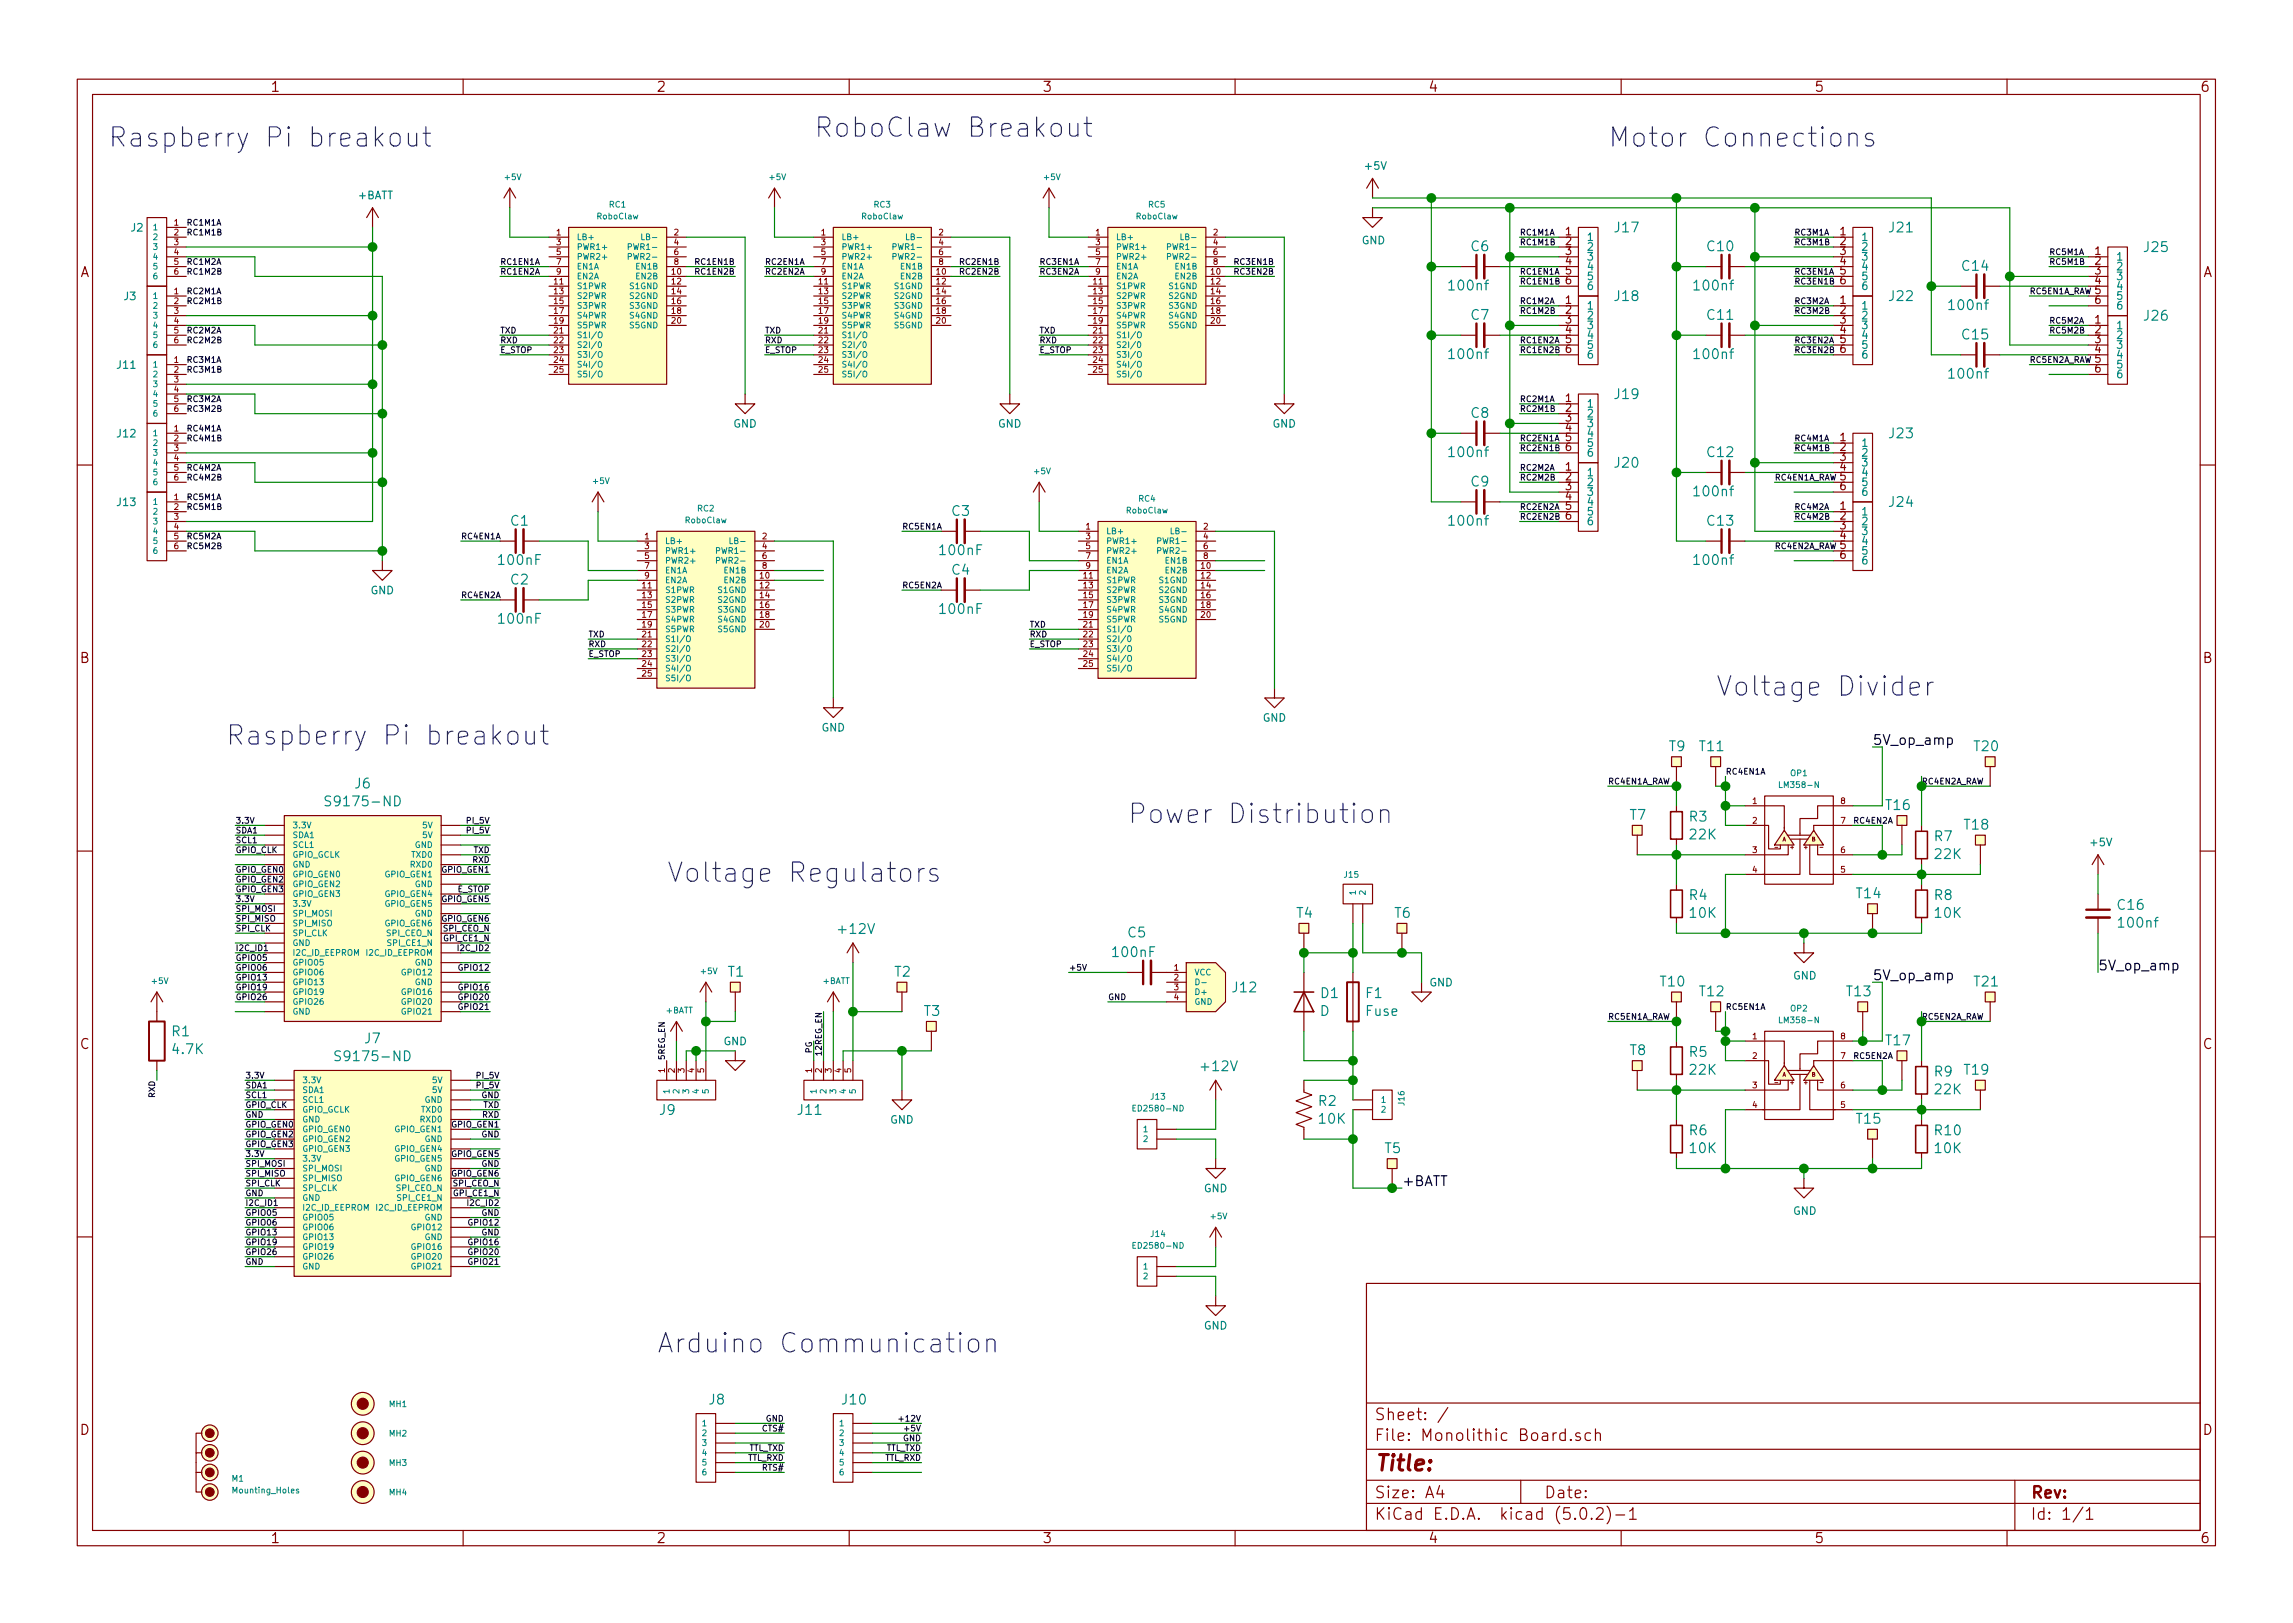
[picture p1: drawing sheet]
<svg xmlns="http://www.w3.org/2000/svg" width="297mm" height="210mm" viewBox="0 0 297 210" stroke-linecap="round" stroke-linejoin="round" font-family="sans-serif">
<defs><g id="words">
<g font-size="3.5" fill="#0000c2">
<text x="105.4" y="17.8">RoboClaw Breakout</text>
<text x="14" y="19">Raspberry Pi breakout</text>
<text x="208.3" y="19">Motor Connections</text>
<text x="222.2" y="90.2">Voltage Divider</text>
<text x="29.2" y="96.5">Raspberry Pi breakout</text>
<text x="146" y="106.7">Power Distribution</text>
<text x="86.4" y="114.3">Voltage Regulators</text>
<text x="85.1" y="175.3">Arduino Communication</text>
</g>
<text font-size="2.8" fill="#840000" x="178" y="190.5">Title:</text>
<g font-size="2.1" fill="#840000">
<text x="178" y="184">Sheet: /</text>
<text x="178" y="186.7">File: Monolithic Board.sch</text>
<text x="178" y="196.9">KiCad E.D.A. kicad (5.0.2)-1</text>
<text x="178" y="194.1">Size: A4</text>
<text x="200" y="194.1">Date:</text>
<text x="263" y="194.1">Rev:</text>
<text x="263" y="196.9">Id: 1/1</text>
</g>
<g font-size="1.8" fill="#840000">
<text x="35" y="11.9">1</text>
<text x="85" y="11.9">2</text>
<text x="135" y="11.9">3</text>
<text x="185" y="11.9">4</text>
<text x="235" y="11.9">5</text>
<text x="285" y="11.9">6</text>
<text x="10.4" y="35.9">A</text>
<text x="285.4" y="35.9">A</text>
<text x="10.4" y="85.9">B</text>
<text x="285.4" y="85.9">B</text>
<text x="10.4" y="135.9">C</text>
<text x="285.4" y="135.9">C</text>
<text x="10.4" y="185.9">D</text>
<text x="285.4" y="185.9">D</text>
<text x="35" y="199.9">1</text>
<text x="85" y="199.9">2</text>
<text x="135" y="199.9">3</text>
<text x="185" y="199.9">4</text>
<text x="235" y="199.9">5</text>
<text x="285" y="199.9">6</text>
</g>
<g font-size="1.8" fill="#008484">
<text x="190.6" y="32.6">C6</text>
<text x="209.2" y="30.1">J17</text>
<text x="221.2" y="32.6">C10</text>
<text x="244.8" y="30.1">J21</text>
<text x="254.3" y="35.1">C14</text>
<text x="277.8" y="32.7">J25</text>
<text x="187.9" y="37.6">100nf</text>
<text x="190.6" y="41.4">C7</text>
<text x="209.2" y="39">J18</text>
<text x="219.6" y="37.6">100nf</text>
<text x="221.2" y="41.4">C11</text>
<text x="244.8" y="39">J22</text>
<text x="252.7" y="40.2">100nf</text>
<text x="277.8" y="41.5">J26</text>
<text x="187.9" y="46.5">100nf</text>
<text x="219.6" y="46.5">100nf</text>
<text x="254.3" y="44">C15</text>
<text x="209.2" y="51.7">J19</text>
<text x="252.7" y="49.1">100nf</text>
<text x="187.9" y="59.2">100nf</text>
<text x="190.6" y="54.1">C8</text>
<text x="221.2" y="59.2">C12</text>
<text x="244.8" y="56.8">J23</text>
<text x="190.6" y="63">C9</text>
<text x="209.2" y="60.6">J20</text>
<text x="219.6" y="64.3">100nf</text>
<text x="244.8" y="65.7">J24</text>
<text x="66.2" y="68.1">C1</text>
<text x="121.9" y="71.9">100nF</text>
<text x="123.3" y="66.8">C3</text>
<text x="187.9" y="68.1">100nf</text>
<text x="221.2" y="68.1">C13</text>
<text x="64.7" y="73.2">100nF</text>
<text x="66.2" y="75.7">C2</text>
<text x="123.3" y="74.5">C4</text>
<text x="219.6" y="73.2">100nf</text>
<text x="64.7" y="80.8">100nF</text>
<text x="121.9" y="79.5">100nF</text>
<text x="216.3" y="97.3">T9</text>
<text x="220.2" y="97.3">T11</text>
<text x="255.8" y="97.3">T20</text>
<text x="42.9" y="104.5">S9175-ND</text>
<text x="46" y="102.2">J6</text>
<text x="211.2" y="106.2">T7</text>
<text x="218.9" y="106.4">R3</text>
<text x="244.3" y="104.9">T16</text>
<text x="254.5" y="107.5">T18</text>
<text x="218.9" y="108.8">22K</text>
<text x="250.6" y="109">R7</text>
<text x="250.7" y="111.3">22K</text>
<text x="168" y="118.9">T4</text>
<text x="180.7" y="118.9">T6</text>
<text x="218.9" y="116.6">R4</text>
<text x="218.9" y="118.9">10K</text>
<text x="240.5" y="116.4">T14</text>
<text x="250.6" y="116.6">R8</text>
<text x="250.7" y="118.9">10K</text>
<text x="274.4" y="117.9">C16</text>
<text x="108.8" y="121">+12V</text>
<text x="144.3" y="124">100nF</text>
<text x="146.2" y="121.5">C5</text>
<text x="274.6" y="120.2">100nf</text>
<text x="94.3" y="126.5">T1</text>
<text x="115.9" y="126.5">T2</text>
<text x="119.7" y="131.6">T3</text>
<text x="159.7" y="128.6">J12</text>
<text x="171" y="131.6">D</text>
<text x="171.1" y="129.3">D1</text>
<text x="177" y="131.6">Fuse</text>
<text x="177" y="129.3">F1</text>
<text x="215.1" y="127.8">T10</text>
<text x="220.2" y="129.1">T12</text>
<text x="239.3" y="129.1">T13</text>
<text x="255.8" y="127.8">T21</text>
<text x="22.3" y="134.3">R1</text>
<text x="22.5" y="136.6">4.7K</text>
<text x="44.1" y="137.5">S9175-ND</text>
<text x="47.3" y="135.2">J7</text>
<text x="211.2" y="136.7">T8</text>
<text x="218.9" y="136.9">R5</text>
<text x="244.3" y="135.4">T17</text>
<text x="155.8" y="138.8">+12V</text>
<text x="170.8" y="143.3">R2</text>
<text x="218.9" y="139.2">22K</text>
<text x="250.6" y="139.5">R9</text>
<text x="250.7" y="141.8">22K</text>
<text x="254.5" y="139.2">T19</text>
<text x="85.5" y="144.4">J9</text>
<text x="103.4" y="144.4">J11</text>
<text x="170.9" y="145.6">10K</text>
<text x="179.4" y="149.4">T5</text>
<text x="218.9" y="147.1">R6</text>
<text x="218.9" y="149.4">10K</text>
<text x="240.5" y="145.6">T15</text>
<text x="250.7" y="147.1">R10</text>
<text x="250.7" y="149.4">10K</text>
<text x="91.9" y="182">J8</text>
<text x="109.2" y="182">J10</text>
</g>
<g font-size="1.8" fill="#008400">
<text x="242.6" y="96.5">5V_op_amp</text>
<text x="242.6" y="127">5V_op_amp</text>
</g>
<g font-size="1.8">
<text x="271.8" y="125.7">5V_op_amp</text>
<text x="181.6" y="153.7">+BATT</text>
</g>
<g font-size="1.4" fill="#008484">
<text x="176.9" y="22">+5V</text>
<text x="17" y="30">J2</text>
<text x="46.4" y="25.8">+BATT</text>
<text x="176.4" y="31.6">GND</text>
<text x="205.5" y="31.2">1</text>
<text x="205.5" y="32.5">2</text>
<text x="205.5" y="33.8">3</text>
<text x="205.5" y="35">4</text>
<text x="241" y="31.2">1</text>
<text x="241" y="32.5">2</text>
<text x="241" y="33.8">3</text>
<text x="241" y="35">4</text>
<text x="274.1" y="33.8">1</text>
<text x="274.1" y="35">2</text>
<text x="16.1" y="38.9">J3</text>
<text x="205.5" y="36.3">5</text>
<text x="205.5" y="37.6">6</text>
<text x="205.5" y="40.1">1</text>
<text x="205.5" y="41.4">2</text>
<text x="241" y="36.3">5</text>
<text x="241" y="37.6">6</text>
<text x="241" y="40.1">1</text>
<text x="241" y="41.4">2</text>
<text x="274.1" y="36.3">3</text>
<text x="274.1" y="37.6">4</text>
<text x="274.1" y="38.8">5</text>
<text x="274.1" y="40.1">6</text>
<text x="15.2" y="47.8">J11</text>
<text x="205.5" y="42.6">3</text>
<text x="205.5" y="43.9">4</text>
<text x="205.5" y="45.2">5</text>
<text x="205.5" y="46.5">6</text>
<text x="241" y="42.6">3</text>
<text x="241" y="43.9">4</text>
<text x="241" y="45.2">5</text>
<text x="241" y="46.5">6</text>
<text x="274.1" y="42.6">1</text>
<text x="274.1" y="43.9">2</text>
<text x="274.1" y="45.2">3</text>
<text x="274.1" y="46.5">4</text>
<text x="274.1" y="47.7">5</text>
<text x="205.5" y="52.8">1</text>
<text x="274.1" y="49">6</text>
<text x="15.2" y="56.7">J12</text>
<text x="95" y="55.4">GND</text>
<text x="129.3" y="55.4">GND</text>
<text x="164.8" y="55.4">GND</text>
<text x="205.5" y="54.1">2</text>
<text x="205.5" y="55.3">3</text>
<text x="205.5" y="56.6">4</text>
<text x="205.5" y="57.9">5</text>
<text x="205.5" y="59.2">6</text>
<text x="241" y="57.9">1</text>
<text x="241" y="59.2">2</text>
<text x="15.2" y="65.6">J13</text>
<text x="205.5" y="61.7">1</text>
<text x="205.5" y="63">2</text>
<text x="205.5" y="64.2">3</text>
<text x="205.5" y="65.5">4</text>
<text x="241" y="60.4">3</text>
<text x="241" y="61.7">4</text>
<text x="241" y="63">5</text>
<text x="241" y="64.2">6</text>
<text x="205.5" y="66.8">5</text>
<text x="205.5" y="68">6</text>
<text x="241" y="66.8">1</text>
<text x="241" y="68">2</text>
<text x="241" y="69.3">3</text>
<text x="241" y="70.6">4</text>
<text x="241" y="71.9">5</text>
<text x="48" y="77">GND</text>
<text x="241" y="73.1">6</text>
<text x="106.4" y="94.8">GND</text>
<text x="163.6" y="93.5">GND</text>
<text x="270.9" y="109.6">+5V</text>
<text x="185.2" y="127.8">GND</text>
<text x="232.3" y="126.9">GND</text>
<text x="93.7" y="135.4">GND</text>
<text x="115.3" y="145.6">GND</text>
<text x="156" y="154.5">GND</text>
<text x="232.3" y="157.4">GND</text>
<text x="156" y="172.2">GND</text>
</g>
<g font-size="1.4" fill="#840000">
<text x="202.8" y="30.5">1</text>
<text x="202.8" y="31.7">2</text>
<text x="202.8" y="33">3</text>
<text x="202.8" y="34.3">4</text>
<text x="202.8" y="35.6">5</text>
<text x="238.4" y="30.5">1</text>
<text x="238.4" y="31.7">2</text>
<text x="238.4" y="33">3</text>
<text x="238.4" y="34.3">4</text>
<text x="238.4" y="35.6">5</text>
<text x="271.4" y="33">1</text>
<text x="271.4" y="34.3">2</text>
<text x="271.4" y="35.6">3</text>
<text x="202.8" y="36.8">6</text>
<text x="202.8" y="39.4">1</text>
<text x="202.8" y="40.6">2</text>
<text x="202.8" y="41.9">3</text>
<text x="238.4" y="36.8">6</text>
<text x="238.4" y="39.4">1</text>
<text x="238.4" y="40.6">2</text>
<text x="238.4" y="41.9">3</text>
<text x="271.4" y="36.8">4</text>
<text x="271.4" y="38.1">5</text>
<text x="271.4" y="39.4">6</text>
<text x="271.4" y="41.9">1</text>
<text x="202.8" y="43.2">4</text>
<text x="202.8" y="44.4">5</text>
<text x="202.8" y="45.7">6</text>
<text x="238.4" y="43.2">4</text>
<text x="238.4" y="44.4">5</text>
<text x="238.4" y="45.7">6</text>
<text x="271.4" y="43.2">2</text>
<text x="271.4" y="44.4">3</text>
<text x="271.4" y="45.7">4</text>
<text x="271.4" y="47">5</text>
<text x="202.8" y="52.1">1</text>
<text x="202.8" y="53.3">2</text>
<text x="271.4" y="48.3">6</text>
<text x="202.8" y="54.6">3</text>
<text x="202.8" y="55.9">4</text>
<text x="202.8" y="57.1">5</text>
<text x="202.8" y="58.4">6</text>
<text x="238.4" y="57.1">1</text>
<text x="238.4" y="58.4">2</text>
<text x="238.4" y="59.7">3</text>
<text x="202.8" y="61">1</text>
<text x="202.8" y="62.2">2</text>
<text x="202.8" y="63.5">3</text>
<text x="202.8" y="64.8">4</text>
<text x="238.4" y="61">4</text>
<text x="238.4" y="62.2">5</text>
<text x="238.4" y="63.5">6</text>
<text x="202.8" y="66">5</text>
<text x="202.8" y="67.3">6</text>
<text x="238.4" y="66">1</text>
<text x="238.4" y="67.3">2</text>
<text x="238.4" y="68.6">3</text>
<text x="238.4" y="69.8">4</text>
<text x="238.4" y="71.1">5</text>
<text x="238.4" y="72.4">6</text>
</g>
<g font-size="1.1" fill="#008484">
<text x="65.5" y="23.3">+5V</text>
<text x="99.7" y="23.3">+5V</text>
<text x="135.3" y="23.3">+5V</text>
<text x="20" y="29.8">1</text>
<text x="77.4" y="28.4">RoboClaw</text>
<text x="78.9" y="26.9">RC1</text>
<text x="111.7" y="28.4">RoboClaw</text>
<text x="113.2" y="26.9">RC3</text>
<text x="147.3" y="28.4">RoboClaw</text>
<text x="148.8" y="26.9">RC5</text>
<text x="20" y="31.1">2</text>
<text x="20" y="32.4">3</text>
<text x="20" y="33.6">4</text>
<text x="20" y="34.9">5</text>
<text x="74.7" y="31.1">LB+</text>
<text x="74.7" y="32.4">PWR1+</text>
<text x="74.7" y="33.6">PWR2+</text>
<text x="74.7" y="34.9">EN1A</text>
<text x="81.9" y="32.4">PWR1-</text>
<text x="81.9" y="33.6">PWR2-</text>
<text x="82.5" y="34.9">EN1B</text>
<text x="83.6" y="31.1">LB-</text>
<text x="109" y="31.1">LB+</text>
<text x="109" y="32.4">PWR1+</text>
<text x="109" y="33.6">PWR2+</text>
<text x="109" y="34.9">EN1A</text>
<text x="116.2" y="32.4">PWR1-</text>
<text x="116.2" y="33.6">PWR2-</text>
<text x="116.8" y="34.9">EN1B</text>
<text x="117.9" y="31.1">LB-</text>
<text x="144.5" y="31.1">LB+</text>
<text x="144.5" y="32.4">PWR1+</text>
<text x="144.5" y="33.6">PWR2+</text>
<text x="144.5" y="34.9">EN1A</text>
<text x="151.8" y="32.4">PWR1-</text>
<text x="151.8" y="33.6">PWR2-</text>
<text x="152.4" y="34.9">EN1B</text>
<text x="153.4" y="31.1">LB-</text>
<text x="20" y="36.2">6</text>
<text x="20" y="38.7">1</text>
<text x="20" y="40">2</text>
<text x="20" y="41.3">3</text>
<text x="74.7" y="37.5">S1PWR</text>
<text x="74.7" y="38.7">S2PWR</text>
<text x="74.7" y="40">S3PWR</text>
<text x="74.7" y="41.3">S4PWR</text>
<text x="74.7" y="36.2">EN2A</text>
<text x="81.7" y="37.5">S1GND</text>
<text x="81.7" y="38.7">S2GND</text>
<text x="81.7" y="40">S3GND</text>
<text x="81.7" y="41.3">S4GND</text>
<text x="82.5" y="36.2">EN2B</text>
<text x="109" y="37.5">S1PWR</text>
<text x="109" y="38.7">S2PWR</text>
<text x="109" y="40">S3PWR</text>
<text x="109" y="41.3">S4PWR</text>
<text x="109" y="36.2">EN2A</text>
<text x="116" y="37.5">S1GND</text>
<text x="116" y="38.7">S2GND</text>
<text x="116" y="40">S3GND</text>
<text x="116" y="41.3">S4GND</text>
<text x="116.8" y="36.2">EN2B</text>
<text x="144.5" y="37.5">S1PWR</text>
<text x="144.5" y="38.7">S2PWR</text>
<text x="144.5" y="40">S3PWR</text>
<text x="144.5" y="41.3">S4PWR</text>
<text x="144.5" y="36.2">EN2A</text>
<text x="151.5" y="37.5">S1GND</text>
<text x="151.5" y="38.7">S2GND</text>
<text x="151.5" y="40">S3GND</text>
<text x="151.5" y="41.3">S4GND</text>
<text x="152.4" y="36.2">EN2B</text>
<text x="20" y="42.5">4</text>
<text x="20" y="43.8">5</text>
<text x="20" y="45.1">6</text>
<text x="20" y="47.6">1</text>
<text x="74.7" y="42.5">S5PWR</text>
<text x="74.7" y="43.8">S1I/O</text>
<text x="74.7" y="45.1">S2I/0</text>
<text x="74.7" y="46.3">S3I/O</text>
<text x="74.7" y="47.6">S4I/O</text>
<text x="81.7" y="42.5">S5GND</text>
<text x="109" y="42.5">S5PWR</text>
<text x="109" y="43.8">S1I/O</text>
<text x="109" y="45.1">S2I/0</text>
<text x="109" y="46.3">S3I/O</text>
<text x="109" y="47.6">S4I/O</text>
<text x="116" y="42.5">S5GND</text>
<text x="144.5" y="42.5">S5PWR</text>
<text x="144.5" y="43.8">S1I/O</text>
<text x="144.5" y="45.1">S2I/0</text>
<text x="144.5" y="46.3">S3I/O</text>
<text x="144.5" y="47.6">S4I/O</text>
<text x="151.5" y="42.5">S5GND</text>
<text x="20" y="48.9">2</text>
<text x="20" y="50.2">3</text>
<text x="20" y="51.4">4</text>
<text x="20" y="52.7">5</text>
<text x="20" y="54">6</text>
<text x="74.7" y="48.9">S5I/O</text>
<text x="109" y="48.9">S5I/O</text>
<text x="144.5" y="48.9">S5I/O</text>
<text x="20" y="56.5">1</text>
<text x="20" y="57.8">2</text>
<text x="20" y="59">3</text>
<text x="20" y="60.3">4</text>
<text x="20" y="61.6">5</text>
<text x="20" y="62.9">6</text>
<text x="20" y="65.4">1</text>
<text x="76.9" y="62.7">+5V</text>
<text x="134" y="61.4">+5V</text>
<text x="147.5" y="65">RC4</text>
<text x="20" y="66.7">2</text>
<text x="20" y="67.9">3</text>
<text x="20" y="69.2">4</text>
<text x="20" y="70.5">5</text>
<text x="20" y="71.7">6</text>
<text x="86.1" y="70.5">LB+</text>
<text x="86.1" y="71.7">PWR1+</text>
<text x="88.8" y="67.8">RoboClaw</text>
<text x="90.4" y="66.3">RC2</text>
<text x="93.3" y="71.7">PWR1-</text>
<text x="95" y="70.5">LB-</text>
<text x="143.3" y="69.2">LB+</text>
<text x="143.3" y="70.5">PWR1+</text>
<text x="143.3" y="71.7">PWR2+</text>
<text x="146" y="66.5">RoboClaw</text>
<text x="150.5" y="70.5">PWR1-</text>
<text x="150.5" y="71.7">PWR2-</text>
<text x="152.1" y="69.2">LB-</text>
<text x="86.1" y="76.8">S1PWR</text>
<text x="86.1" y="73">PWR2+</text>
<text x="86.1" y="74.3">EN1A</text>
<text x="86.1" y="75.6">EN2A</text>
<text x="93.1" y="76.8">S1GND</text>
<text x="93.3" y="73">PWR2-</text>
<text x="94" y="75.6">EN2B</text>
<text x="94" y="74.3">EN1B</text>
<text x="143.3" y="75.6">S1PWR</text>
<text x="143.3" y="76.8">S2PWR</text>
<text x="143.3" y="73">EN1A</text>
<text x="143.3" y="74.3">EN2A</text>
<text x="150.3" y="75.6">S1GND</text>
<text x="150.3" y="76.8">S2GND</text>
<text x="151.1" y="74.3">EN2B</text>
<text x="151.1" y="73">EN1B</text>
<text x="86.1" y="78.1">S2PWR</text>
<text x="86.1" y="79.4">S3PWR</text>
<text x="86.1" y="80.6">S4PWR</text>
<text x="86.1" y="81.9">S5PWR</text>
<text x="86.1" y="83.2">S1I/O</text>
<text x="93.1" y="78.1">S2GND</text>
<text x="93.1" y="79.4">S3GND</text>
<text x="93.1" y="80.6">S4GND</text>
<text x="93.1" y="81.9">S5GND</text>
<text x="143.3" y="78.1">S3PWR</text>
<text x="143.3" y="79.4">S4PWR</text>
<text x="143.3" y="80.6">S5PWR</text>
<text x="143.3" y="81.9">S1I/O</text>
<text x="143.3" y="83.2">S2I/0</text>
<text x="150.3" y="78.1">S3GND</text>
<text x="150.3" y="79.4">S4GND</text>
<text x="150.3" y="80.6">S5GND</text>
<text x="86.1" y="84.4">S2I/0</text>
<text x="86.1" y="85.7">S3I/O</text>
<text x="86.1" y="87">S4I/O</text>
<text x="86.1" y="88.3">S5I/O</text>
<text x="143.3" y="84.4">S3I/O</text>
<text x="143.3" y="85.7">S4I/O</text>
<text x="143.3" y="87">S5I/O</text>
<text x="232" y="100.6">OP1</text>
<text x="37.8" y="107.3">3.3V</text>
<text x="54.8" y="107.3">5V</text>
<text x="230.8" y="102.1">LM358-N</text>
<text x="37.8" y="113.7">GPIO_GEN0</text>
<text x="37.8" y="108.6">SDA1</text>
<text x="37.8" y="109.8">SCL1</text>
<text x="37.8" y="111.1">GPIO_GCLK</text>
<text x="37.8" y="112.4">GND</text>
<text x="50" y="113.7">GPIO_GEN1</text>
<text x="53.3" y="112.4">RXD0</text>
<text x="53.4" y="111.1">TXD0</text>
<text x="53.8" y="109.8">GND</text>
<text x="54.8" y="108.6">5V</text>
<text x="174.2" y="113.7">J15</text>
<text x="37.8" y="114.9">GPIO_GEN2</text>
<text x="37.8" y="116.2">GPIO_GEN3</text>
<text x="37.8" y="117.5">3.3V</text>
<text x="37.8" y="118.7">SPI_MOSI</text>
<text x="50" y="116.2">GPIO_GEN4</text>
<text x="50" y="117.5">GPIO_GEN5</text>
<text x="53.8" y="114.9">GND</text>
<text x="53.8" y="118.7">GND</text>
<text x="175.6" y="116.1" transform="rotate(-90 175.6 116.1)">1</text>
<text x="176.9" y="116.1" transform="rotate(-90 176.9 116.1)">2</text>
<text x="37.8" y="120">SPI_MISO</text>
<text x="37.8" y="121.3">SPI_CLK</text>
<text x="37.8" y="122.5">GND</text>
<text x="37.8" y="123.8">I2C_ID_EEPROM</text>
<text x="37.8" y="125.1">GPIO05</text>
<text x="47.7" y="123.8">I2C_ID_EEPROM</text>
<text x="50" y="120">GPIO_GEN6</text>
<text x="50.2" y="121.3">SPI_CEO_N</text>
<text x="50.4" y="122.5">SPI_CE1_N</text>
<text x="53.8" y="125.1">GND</text>
<text x="19.7" y="127.5">+5V</text>
<text x="37.8" y="126.4">GPIO06</text>
<text x="37.8" y="127.6">GPIO13</text>
<text x="37.8" y="128.9">GPIO19</text>
<text x="37.8" y="130.2">GPIO26</text>
<text x="37.8" y="131.4">GND</text>
<text x="52.3" y="126.4">GPIO12</text>
<text x="52.3" y="128.9">GPIO16</text>
<text x="52.3" y="130.2">GPIO20</text>
<text x="52.3" y="131.4">GPIO21</text>
<text x="53.8" y="127.6">GND</text>
<text x="86.3" y="131.3">+BATT</text>
<text x="90.9" y="126.2">+5V</text>
<text x="106.6" y="127.5">+BATT</text>
<text x="154.7" y="126.4">VCC</text>
<text x="154.7" y="128.9">D+</text>
<text x="154.7" y="130.2">GND</text>
<text x="232" y="131">OP2</text>
<text x="230.8" y="132.6">LM358-N</text>
<text x="39.1" y="140.3">3.3V</text>
<text x="39.1" y="141.6">SDA1</text>
<text x="39.1" y="142.9">SCL1</text>
<text x="55" y="142.9">GND</text>
<text x="56.1" y="140.3">5V</text>
<text x="56.1" y="141.6">5V</text>
<text x="86.7" y="141.5" transform="rotate(-90 86.7 141.5)">1</text>
<text x="88" y="141.5" transform="rotate(-90 88 141.5)">2</text>
<text x="89.3" y="141.5" transform="rotate(-90 89.3 141.5)">3</text>
<text x="90.6" y="141.5" transform="rotate(-90 90.6 141.5)">4</text>
<text x="91.8" y="141.5" transform="rotate(-90 91.8 141.5)">5</text>
<text x="105.8" y="141.5" transform="rotate(-90 105.8 141.5)">1</text>
<text x="107.1" y="141.5" transform="rotate(-90 107.1 141.5)">2</text>
<text x="108.3" y="141.5" transform="rotate(-90 108.3 141.5)">3</text>
<text x="109.6" y="141.5" transform="rotate(-90 109.6 141.5)">4</text>
<text x="110.9" y="141.5" transform="rotate(-90 110.9 141.5)">5</text>
<text x="147.2" y="144">ED2580-ND</text>
<text x="149.1" y="142.5">J13</text>
<text x="178.8" y="142.9">1</text>
<text x="181.9" y="143.2" transform="rotate(-90 181.9 143.2)">J16</text>
<text x="39.1" y="146.7">GPIO_GEN0</text>
<text x="39.1" y="147.9">GPIO_GEN2</text>
<text x="39.1" y="149.2">GPIO_GEN3</text>
<text x="39.1" y="144.1">GPIO_GCLK</text>
<text x="39.1" y="145.4">GND</text>
<text x="51.3" y="146.7">GPIO_GEN1</text>
<text x="51.3" y="149.2">GPIO_GEN4</text>
<text x="54.6" y="145.4">RXD0</text>
<text x="54.7" y="144.1">TXD0</text>
<text x="55" y="147.9">GND</text>
<text x="148.3" y="146.7">1</text>
<text x="148.3" y="147.9">2</text>
<text x="178.8" y="144.1">2</text>
<text x="39.1" y="150.5">3.3V</text>
<text x="39.1" y="151.8">SPI_MOSI</text>
<text x="39.1" y="153">SPI_MISO</text>
<text x="39.1" y="154.3">SPI_CLK</text>
<text x="39.1" y="155.6">GND</text>
<text x="51.3" y="150.5">GPIO_GEN5</text>
<text x="51.3" y="153">GPIO_GEN6</text>
<text x="51.4" y="154.3">SPI_CEO_N</text>
<text x="51.7" y="155.6">SPI_CE1_N</text>
<text x="55" y="151.8">GND</text>
<text x="39.1" y="156.8">I2C_ID_EEPROM</text>
<text x="39.1" y="158.1">GPIO05</text>
<text x="39.1" y="159.4">GPIO06</text>
<text x="39.1" y="160.6">GPIO13</text>
<text x="39.1" y="161.9">GPIO19</text>
<text x="48.9" y="156.8">I2C_ID_EEPROM</text>
<text x="53.6" y="159.4">GPIO12</text>
<text x="53.6" y="161.9">GPIO16</text>
<text x="55" y="158.1">GND</text>
<text x="55" y="160.6">GND</text>
<text x="147.2" y="161.8">ED2580-ND</text>
<text x="149.1" y="160.2">J14</text>
<text x="156.9" y="158">+5V</text>
<text x="39.1" y="163.2">GPIO26</text>
<text x="39.1" y="164.5">GND</text>
<text x="53.6" y="163.2">GPIO20</text>
<text x="53.6" y="164.5">GPIO21</text>
<text x="148.3" y="164.5">1</text>
<text x="148.3" y="165.7">2</text>
<text x="50.4" y="182.3">MH1</text>
<text x="91.1" y="184.8">1</text>
<text x="108.9" y="184.8">1</text>
<text x="30.1" y="191.9">M1</text>
<text x="50.4" y="186.1">MH2</text>
<text x="50.4" y="189.9">MH3</text>
<text x="91.1" y="186">2</text>
<text x="91.1" y="187.3">3</text>
<text x="91.1" y="188.6">4</text>
<text x="91.1" y="189.9">5</text>
<text x="91.1" y="191.1">6</text>
<text x="108.9" y="186">2</text>
<text x="108.9" y="187.3">3</text>
<text x="108.9" y="188.6">4</text>
<text x="108.9" y="189.9">5</text>
<text x="108.9" y="191.1">6</text>
<text x="30.3" y="193.5">Mounting_Holes</text>
<text x="50.4" y="193.7">MH4</text>
</g>
<g font-size="1.1" fill="#840000">
<text x="22.6" y="29.2">1</text>
<text x="22.6" y="30.5">2</text>
<text x="22.6" y="31.8">3</text>
<text x="22.6" y="33">4</text>
<text x="22.6" y="34.3">5</text>
<text x="22.6" y="35.6">6</text>
<text x="72.1" y="30.5">1</text>
<text x="72.1" y="31.8">3</text>
<text x="72.1" y="33">5</text>
<text x="72.1" y="34.3">7</text>
<text x="72.1" y="35.6">9</text>
<text x="87" y="35.6">10</text>
<text x="87.4" y="30.5">2</text>
<text x="87.4" y="31.8">4</text>
<text x="87.4" y="33">6</text>
<text x="87.4" y="34.3">8</text>
<text x="106.4" y="30.5">1</text>
<text x="106.4" y="31.8">3</text>
<text x="106.4" y="33">5</text>
<text x="106.4" y="34.3">7</text>
<text x="106.4" y="35.6">9</text>
<text x="121.3" y="35.6">10</text>
<text x="121.6" y="30.5">2</text>
<text x="121.6" y="31.8">4</text>
<text x="121.6" y="33">6</text>
<text x="121.6" y="34.3">8</text>
<text x="142" y="30.5">1</text>
<text x="142" y="31.8">3</text>
<text x="142" y="33">5</text>
<text x="142" y="34.3">7</text>
<text x="142" y="35.6">9</text>
<text x="156.9" y="35.6">10</text>
<text x="157.2" y="30.5">2</text>
<text x="157.2" y="31.8">4</text>
<text x="157.2" y="33">6</text>
<text x="157.2" y="34.3">8</text>
<text x="22.6" y="38.1">1</text>
<text x="22.6" y="39.4">2</text>
<text x="22.6" y="40.7">3</text>
<text x="22.6" y="41.9">4</text>
<text x="71.8" y="36.8">11</text>
<text x="71.8" y="38.1">13</text>
<text x="71.8" y="39.4">15</text>
<text x="71.8" y="40.7">17</text>
<text x="71.8" y="41.9">19</text>
<text x="87" y="36.8">12</text>
<text x="87" y="38.1">14</text>
<text x="87" y="39.4">16</text>
<text x="87" y="40.7">18</text>
<text x="87" y="41.9">20</text>
<text x="106.1" y="36.8">11</text>
<text x="106.1" y="38.1">13</text>
<text x="106.1" y="39.4">15</text>
<text x="106.1" y="40.7">17</text>
<text x="106.1" y="41.9">19</text>
<text x="121.3" y="36.8">12</text>
<text x="121.3" y="38.1">14</text>
<text x="121.3" y="39.4">16</text>
<text x="121.3" y="40.7">18</text>
<text x="121.3" y="41.9">20</text>
<text x="141.7" y="36.8">11</text>
<text x="141.7" y="38.1">13</text>
<text x="141.7" y="39.4">15</text>
<text x="141.7" y="40.7">17</text>
<text x="141.7" y="41.9">19</text>
<text x="156.9" y="36.8">12</text>
<text x="156.9" y="38.1">14</text>
<text x="156.9" y="39.4">16</text>
<text x="156.9" y="40.7">18</text>
<text x="156.9" y="41.9">20</text>
<text x="22.6" y="43.2">5</text>
<text x="22.6" y="44.5">6</text>
<text x="22.6" y="47">1</text>
<text x="71.8" y="43.2">21</text>
<text x="71.8" y="44.5">22</text>
<text x="71.8" y="45.7">23</text>
<text x="71.8" y="47">24</text>
<text x="106.1" y="43.2">21</text>
<text x="106.1" y="44.5">22</text>
<text x="106.1" y="45.7">23</text>
<text x="106.1" y="47">24</text>
<text x="141.7" y="43.2">21</text>
<text x="141.7" y="44.5">22</text>
<text x="141.7" y="45.7">23</text>
<text x="141.7" y="47">24</text>
<text x="22.6" y="48.3">2</text>
<text x="22.6" y="49.5">3</text>
<text x="22.6" y="50.8">4</text>
<text x="22.6" y="52.1">5</text>
<text x="22.6" y="53.4">6</text>
<text x="71.8" y="48.3">25</text>
<text x="106.1" y="48.3">25</text>
<text x="141.7" y="48.3">25</text>
<text x="22.6" y="55.9">1</text>
<text x="22.6" y="57.2">2</text>
<text x="22.6" y="58.4">3</text>
<text x="22.6" y="59.7">4</text>
<text x="22.6" y="61">5</text>
<text x="22.6" y="62.2">6</text>
<text x="22.6" y="64.8">1</text>
<text x="22.6" y="66.1">2</text>
<text x="22.6" y="67.3">3</text>
<text x="22.6" y="68.6">4</text>
<text x="22.6" y="69.9">5</text>
<text x="22.6" y="71.1">6</text>
<text x="83.5" y="69.9">1</text>
<text x="83.5" y="71.1">3</text>
<text x="98.8" y="69.9">2</text>
<text x="98.8" y="71.1">4</text>
<text x="140.7" y="68.6">1</text>
<text x="140.7" y="69.9">3</text>
<text x="140.7" y="71.1">5</text>
<text x="155.9" y="68.6">2</text>
<text x="155.9" y="69.9">4</text>
<text x="155.9" y="71.1">6</text>
<text x="83.2" y="76.2">11</text>
<text x="83.2" y="77.5">13</text>
<text x="83.5" y="72.4">5</text>
<text x="83.5" y="73.7">7</text>
<text x="83.5" y="74.9">9</text>
<text x="98.5" y="74.9">10</text>
<text x="98.5" y="76.2">12</text>
<text x="98.5" y="77.5">14</text>
<text x="98.8" y="72.4">6</text>
<text x="98.8" y="73.7">8</text>
<text x="140.4" y="74.9">11</text>
<text x="140.4" y="76.2">13</text>
<text x="140.4" y="77.5">15</text>
<text x="140.7" y="72.4">7</text>
<text x="140.7" y="73.7">9</text>
<text x="155.6" y="73.7">10</text>
<text x="155.6" y="74.9">12</text>
<text x="155.6" y="76.2">14</text>
<text x="155.6" y="77.5">16</text>
<text x="155.9" y="72.4">8</text>
<text x="83.2" y="78.8">15</text>
<text x="83.2" y="80">17</text>
<text x="83.2" y="81.3">19</text>
<text x="83.2" y="82.6">21</text>
<text x="83.2" y="83.8">22</text>
<text x="98.5" y="78.8">16</text>
<text x="98.5" y="80">18</text>
<text x="98.5" y="81.3">20</text>
<text x="140.4" y="78.8">17</text>
<text x="140.4" y="80">19</text>
<text x="140.4" y="81.3">21</text>
<text x="140.4" y="82.6">22</text>
<text x="140.4" y="83.8">23</text>
<text x="155.6" y="78.8">18</text>
<text x="155.6" y="80">20</text>
<text x="83.2" y="85.1">23</text>
<text x="83.2" y="86.4">24</text>
<text x="83.2" y="87.6">25</text>
<text x="140.4" y="85.1">24</text>
<text x="140.4" y="86.4">25</text>
<text x="227.1" y="104.2">1</text>
<text x="227.1" y="106.7">2</text>
<text x="238.5" y="106.7">7</text>
<text x="238.5" y="104.2">8</text>
<text x="227.1" y="110.5">3</text>
<text x="227.1" y="113">4</text>
<text x="238.5" y="113">5</text>
<text x="238.5" y="110.5">6</text>
<text x="152.1" y="125.7">1</text>
<text x="152.1" y="127">2</text>
<text x="152.1" y="128.3">3</text>
<text x="152.1" y="129.6">4</text>
<text x="227.1" y="134.6">1</text>
<text x="227.1" y="137.2">2</text>
<text x="238.5" y="137.2">7</text>
<text x="238.5" y="134.6">8</text>
<text x="86.1" y="139" transform="rotate(-90 86.1 139)">1</text>
<text x="87.4" y="139" transform="rotate(-90 87.4 139)">2</text>
<text x="88.7" y="139" transform="rotate(-90 88.7 139)">3</text>
<text x="89.9" y="139" transform="rotate(-90 89.9 139)">4</text>
<text x="91.2" y="139" transform="rotate(-90 91.2 139)">5</text>
<text x="105.2" y="139" transform="rotate(-90 105.2 139)">1</text>
<text x="106.5" y="139" transform="rotate(-90 106.5 139)">2</text>
<text x="107.7" y="139" transform="rotate(-90 107.7 139)">3</text>
<text x="109" y="139" transform="rotate(-90 109 139)">4</text>
<text x="110.3" y="139" transform="rotate(-90 110.3 139)">5</text>
<text x="227.1" y="141">3</text>
<text x="227.1" y="143.5">4</text>
<text x="238.5" y="143.5">5</text>
<text x="238.5" y="141">6</text>
</g>
<g font-size="1.1">
<text x="24.1" y="29.2">RC1M1A</text>
<text x="24.1" y="30.5">RC1M1B</text>
<text x="24.1" y="34.3">RC1M2A</text>
<text x="24.1" y="35.6">RC1M2B</text>
<text x="64.8" y="34.3">RC1EN1A</text>
<text x="64.8" y="35.6">RC1EN2A</text>
<text x="90.3" y="34.3">RC1EN1B</text>
<text x="90.3" y="35.6">RC1EN2B</text>
<text x="99.1" y="34.3">RC2EN1A</text>
<text x="99.1" y="35.6">RC2EN2A</text>
<text x="124.6" y="34.3">RC2EN1B</text>
<text x="124.6" y="35.6">RC2EN2B</text>
<text x="134.6" y="34.3">RC3EN1A</text>
<text x="134.6" y="35.6">RC3EN2A</text>
<text x="160.1" y="34.3">RC3EN1B</text>
<text x="160.1" y="35.6">RC3EN2B</text>
<text x="196.8" y="30.5">RC1M1A</text>
<text x="196.8" y="31.8">RC1M1B</text>
<text x="196.8" y="35.6">RC1EN1A</text>
<text x="232.4" y="30.5">RC3M1A</text>
<text x="232.4" y="31.8">RC3M1B</text>
<text x="232.4" y="35.6">RC3EN1A</text>
<text x="265.4" y="33">RC5M1A</text>
<text x="265.4" y="34.3">RC5M1B</text>
<text x="24.1" y="38.1">RC2M1A</text>
<text x="24.1" y="39.4">RC2M1B</text>
<text x="196.8" y="36.8">RC1EN1B</text>
<text x="196.8" y="39.4">RC1M2A</text>
<text x="196.8" y="40.7">RC1M2B</text>
<text x="232.4" y="36.8">RC3EN1B</text>
<text x="232.4" y="39.4">RC3M2A</text>
<text x="232.4" y="40.7">RC3M2B</text>
<text x="262.9" y="38.1">RC5EN1A_RAW</text>
<text x="265.4" y="41.9">RC5M2A</text>
<text x="24.1" y="43.2">RC2M2A</text>
<text x="24.1" y="44.5">RC2M2B</text>
<text x="24.1" y="47">RC3M1A</text>
<text x="64.8" y="43.2">TXD</text>
<text x="64.8" y="44.5">RXD</text>
<text x="64.8" y="45.7">E_STOP</text>
<text x="99.1" y="43.2">TXD</text>
<text x="99.1" y="44.5">RXD</text>
<text x="99.1" y="45.7">E_STOP</text>
<text x="134.6" y="43.2">TXD</text>
<text x="134.6" y="44.5">RXD</text>
<text x="134.6" y="45.7">E_STOP</text>
<text x="196.8" y="44.5">RC1EN2A</text>
<text x="196.8" y="45.7">RC1EN2B</text>
<text x="232.4" y="44.5">RC3EN2A</text>
<text x="232.4" y="45.7">RC3EN2B</text>
<text x="262.9" y="47">RC5EN2A_RAW</text>
<text x="265.4" y="43.2">RC5M2B</text>
<text x="24.1" y="48.3">RC3M1B</text>
<text x="24.1" y="52.1">RC3M2A</text>
<text x="24.1" y="53.4">RC3M2B</text>
<text x="196.8" y="52.1">RC2M1A</text>
<text x="196.8" y="53.4">RC2M1B</text>
<text x="24.1" y="55.9">RC4M1A</text>
<text x="24.1" y="57.2">RC4M1B</text>
<text x="196.8" y="57.2">RC2EN1A</text>
<text x="196.8" y="58.4">RC2EN1B</text>
<text x="232.4" y="57.2">RC4M1A</text>
<text x="232.4" y="58.4">RC4M1B</text>
<text x="24.1" y="61">RC4M2A</text>
<text x="24.1" y="62.2">RC4M2B</text>
<text x="24.1" y="64.8">RC5M1A</text>
<text x="196.8" y="61">RC2M2A</text>
<text x="196.8" y="62.2">RC2M2B</text>
<text x="229.9" y="62.2">RC4EN1A_RAW</text>
<text x="24.1" y="66.1">RC5M1B</text>
<text x="24.1" y="69.9">RC5M2A</text>
<text x="24.1" y="71.1">RC5M2B</text>
<text x="59.7" y="69.9">RC4EN1A</text>
<text x="116.8" y="68.6">RC5EN1A</text>
<text x="196.8" y="66.1">RC2EN2A</text>
<text x="196.8" y="67.3">RC2EN2B</text>
<text x="229.9" y="71.1">RC4EN2A_RAW</text>
<text x="232.4" y="66.1">RC4M2A</text>
<text x="232.4" y="67.3">RC4M2B</text>
<text x="59.7" y="77.5">RC4EN2A</text>
<text x="116.8" y="76.2">RC5EN2A</text>
<text x="76.2" y="82.6">TXD</text>
<text x="76.2" y="83.8">RXD</text>
<text x="133.3" y="81.3">TXD</text>
<text x="133.3" y="82.6">RXD</text>
<text x="133.3" y="83.8">E_STOP</text>
<text x="76.2" y="85.1">E_STOP</text>
<text x="208.3" y="101.6">RC4EN1A_RAW</text>
<text x="223.5" y="100.3">RC4EN1A</text>
<text x="30.5" y="106.7">3.3V</text>
<text x="30.5" y="108">SDA1</text>
<text x="60.6" y="106.7">PI_5V</text>
<text x="60.6" y="108">PI_5V</text>
<text x="240" y="106.7">RC4EN2A</text>
<text x="30.5" y="109.2">SCL1</text>
<text x="30.5" y="110.5">GPIO_CLK</text>
<text x="30.5" y="113">GPIO_GEN0</text>
<text x="57.4" y="113">GPIO_GEN1</text>
<text x="61.3" y="111.8">RXD</text>
<text x="61.4" y="110.5">TXD</text>
<text x="30.5" y="114.3">GPIO_GEN2</text>
<text x="30.5" y="115.6">GPIO_GEN3</text>
<text x="30.5" y="116.9">3.3V</text>
<text x="30.5" y="118.1">SPI_MOSI</text>
<text x="30.5" y="119.4">SPI_MISO</text>
<text x="57.4" y="116.9">GPIO_GEN5</text>
<text x="57.4" y="119.4">GPIO_GEN6</text>
<text x="59.3" y="115.6">E_STOP</text>
<text x="30.5" y="120.7">SPI_CLK</text>
<text x="30.5" y="123.2">I2C_ID1</text>
<text x="30.5" y="124.5">GPIO05</text>
<text x="30.5" y="125.7">GPIO06</text>
<text x="57.5" y="120.7">SPI_CEO_N</text>
<text x="57.7" y="121.9">GPI_CE1_N</text>
<text x="59.6" y="123.2">I2C_ID2</text>
<text x="59.7" y="125.7">GPIO12</text>
<text x="138.4" y="125.7">+5V</text>
<text x="30.5" y="127">GPIO13</text>
<text x="30.5" y="128.3">GPIO19</text>
<text x="30.5" y="129.6">GPIO26</text>
<text x="59.7" y="128.3">GPIO16</text>
<text x="59.7" y="129.6">GPIO20</text>
<text x="59.7" y="130.8">GPIO21</text>
<text x="143.5" y="129.6">GND</text>
<text x="223.5" y="130.8">RC5EN1A</text>
<text x="86.1" y="137.4" transform="rotate(-90 86.1 137.4)">5REG_EN</text>
<text x="105.2" y="136.4" transform="rotate(-90 105.2 136.4)">PG</text>
<text x="106.5" y="136.6" transform="rotate(-90 106.5 136.6)">12REG_EN</text>
<text x="208.3" y="132.1">RC5EN1A_RAW</text>
<text x="240" y="137.2">RC5EN2A</text>
<text x="20.1" y="142.2" transform="rotate(-90 20.1 142.2)">RXD</text>
<text x="31.7" y="139.7">3.3V</text>
<text x="31.7" y="141">SDA1</text>
<text x="31.7" y="142.3">SCL1</text>
<text x="31.7" y="143.5">GPIO_CLK</text>
<text x="61.9" y="139.7">PI_5V</text>
<text x="61.9" y="141">PI_5V</text>
<text x="62.4" y="142.3">GND</text>
<text x="62.6" y="143.5">TXD</text>
<text x="31.7" y="144.8">GND</text>
<text x="31.7" y="146.1">GPIO_GEN0</text>
<text x="31.7" y="147.3">GPIO_GEN2</text>
<text x="31.7" y="148.6">GPIO_GEN3</text>
<text x="31.7" y="149.9">3.3V</text>
<text x="58.6" y="146.1">GPIO_GEN1</text>
<text x="58.6" y="149.9">GPIO_GEN5</text>
<text x="62.4" y="147.3">GND</text>
<text x="62.5" y="144.8">RXD</text>
<text x="31.7" y="151.1">SPI_MOSI</text>
<text x="31.7" y="152.4">SPI_MISO</text>
<text x="31.7" y="153.7">SPI_CLK</text>
<text x="31.7" y="155">GND</text>
<text x="58.6" y="152.4">GPIO_GEN6</text>
<text x="58.8" y="153.7">SPI_CEO_N</text>
<text x="58.9" y="155">GPI_CE1_N</text>
<text x="62.4" y="151.1">GND</text>
<text x="31.7" y="156.2">I2C_ID1</text>
<text x="31.7" y="157.5">GPIO05</text>
<text x="31.7" y="158.8">GPIO06</text>
<text x="31.7" y="160">GPIO13</text>
<text x="31.7" y="161.3">GPIO19</text>
<text x="60.9" y="156.2">I2C_ID2</text>
<text x="60.9" y="158.8">GPIO12</text>
<text x="60.9" y="161.3">GPIO16</text>
<text x="62.4" y="157.5">GND</text>
<text x="62.4" y="160">GND</text>
<text x="31.7" y="162.6">GPIO26</text>
<text x="31.7" y="163.8">GND</text>
<text x="60.9" y="162.6">GPIO20</text>
<text x="60.9" y="163.8">GPIO21</text>
<text x="98.9" y="185.4">CTS#</text>
<text x="99.2" y="184.2">GND</text>
<text x="116.9" y="184.2">+12V</text>
<text x="117.4" y="185.4">+5V</text>
<text x="96.8" y="189.2">TTL_RXD</text>
<text x="97" y="188">TTL_TXD</text>
<text x="98.9" y="190.5">RTS#</text>
<text x="114.6" y="189.2">TTL_RXD</text>
<text x="114.7" y="188">TTL_TXD</text>
<text x="117" y="186.7">GND</text>
</g>
<g font-size="1.1" fill="#008400">
<text x="248.9" y="101.6">RC4EN2A_RAW</text>
<text x="248.9" y="132.1">RC5EN2A_RAW</text>
</g>
<g font-size=".7" fill="#840000">
<text x="230" y="110">-</text>
<text x="230.9" y="109">A</text>
<text x="232" y="110">+</text>
<text x="233.7" y="110">+</text>
<text x="234.7" y="109">B</text>
<text x="235.9" y="110">-</text>
<text x="230" y="140.5">-</text>
<text x="230.9" y="139.5">A</text>
<text x="232" y="140.5">+</text>
<text x="233.7" y="140.5">+</text>
<text x="234.7" y="139.5">B</text>
<text x="235.9" y="140.5">-</text>
</g>
</g></defs>
<g fill="none" stroke="#840000" stroke-width=".15">
<path d="M10 10.3h277v189.9h-277zM12 12.2h273v186.1h-273zM60 10.3v1.9M110 10.3v1.9M160 10.3v1.9M210 10.3v1.9M260 10.3v1.9M19 28.2h2.6v8.9h-2.6zM19 37.1h2.6v8.9h-2.6zM21.6 30.7h2.5M21.6 32h2.5M21.6 33.3h2.5"/>
<path d="M21.6 34.5h2.5M21.6 35.8h2.5M21.6 29.5h2.5M21.6 38.3h2.5M21.6 39.6h2.5M48.3 26.9l-.8 1.3M48.3 26.9v2.6M48.3 26.9l.7 1.3M66 24.4l-.7 1.2M66 24.4v2.5M66 24.4l.8 1.2M71.1 30.7h2.6"/>
<path d="M71.1 32h2.6M71.1 33.3h2.6M71.1 34.5h2.6M71.1 35.8h2.6M71.1 37.1h2.6M71.1 38.3h2.6M71.1 39.6h2.6M73.7 29.5h12.7v20.3h-12.7zM86.4 30.7h2.5M86.4 32h2.5M86.4 33.3h2.5M86.4 34.5h2.5"/>
<path d="M86.4 35.8h2.5M86.4 37.1h2.5M86.4 38.3h2.5M86.4 39.6h2.5M100.3 24.4l-.7 1.2M100.3 24.4v2.5M100.3 24.4l.8 1.2M105.4 30.7h2.5M105.4 32h2.5M105.4 33.3h2.5M105.4 34.5h2.5M105.4 35.8h2.5"/>
<path d="M105.4 37.1h2.5M105.4 38.3h2.5M105.4 39.6h2.5M107.9 29.5h12.7v20.3h-12.7zM120.6 30.7h2.6M120.6 32h2.6M120.6 33.3h2.6M120.6 34.5h2.6M120.6 35.8h2.6M120.6 37.1h2.6M120.6 38.3h2.6M120.6 39.6h2.6"/>
<path d="M135.9 24.4l-.8 1.2M135.9 24.4v2.5M135.9 24.4l.8 1.2M141 30.7h2.5M141 32h2.5M141 33.3h2.5M141 34.5h2.5M141 35.8h2.5M141 37.1h2.5M141 38.3h2.5M141 39.6h2.5M143.5 29.5h12.7v20.3h-12.7z"/>
<path d="M156.2 30.7h2.5M156.2 32h2.5M156.2 33.3h2.5M156.2 34.5h2.5M156.2 35.8h2.5M156.2 37.1h2.5M156.2 38.3h2.5M156.2 39.6h2.5M177.8 26.9v1.3h1.3l-1.3 1.3-1.3-1.3h1.3M177.8 23.1l-.8 1.3M177.8 23.1v2.5M177.8 23.1l.8 1.3"/>
<path d="M189.2 34.5h2.1M192.3 34.5h2M201.9 30.7h2.6M201.9 32h2.6M201.9 33.3h2.6M201.9 34.5h2.6M201.9 35.8h2.6M201.9 37.1h2.6M201.9 39.6h2.6M204.5 29.5h2.5v8.8h-2.5zM204.5 38.3h2.5v8.9h-2.5zM221 34.5h2"/>
<path d="M224 34.5h2.1M237.5 30.7h2.5M237.5 32h2.5M237.5 33.3h2.5M237.5 34.5h2.5M237.5 35.8h2.5M237.5 37.1h2.5M237.5 39.6h2.5M240 29.5h2.6v8.8h-2.6zM240 38.3h2.6v8.9h-2.6zM254 37.1h2M257 37.1h2.1"/>
<path d="M270.5 33.3h2.5M270.5 34.5h2.5M270.5 35.8h2.5M270.5 37.1h2.5M270.5 38.3h2.5M270.5 39.6h2.5M273 32h2.6v8.9h-2.6zM19 46h2.6v8.9h-2.6zM19 54.9h2.6v8.8h-2.6zM21.6 40.9h2.5M21.6 42.2h2.5M21.6 43.4h2.5"/>
<path d="M21.6 44.7h2.5M21.6 47.2h2.5M21.6 48.5h2.5M21.6 49.8h2.5M21.6 51h2.5M21.6 52.3h2.5M21.6 53.6h2.5M21.6 56.1h2.5M21.6 57.4h2.5M21.6 58.7h2.5M21.6 59.9h2.5M71.1 40.9h2.6"/>
<path d="M71.1 42.2h2.6M71.1 43.4h2.6M71.1 44.7h2.6M71.1 46h2.6M71.1 47.2h2.6M71.1 48.5h2.6M86.4 40.9h2.5M86.4 42.2h2.5M96.5 51v1.3h1.3l-1.3 1.3-1.3-1.3h1.3M105.4 40.9h2.5M105.4 42.2h2.5M105.4 43.4h2.5"/>
<path d="M105.4 44.7h2.5M105.4 46h2.5M105.4 47.2h2.5M105.4 48.5h2.5M120.6 40.9h2.6M120.6 42.2h2.6M130.8 51v1.3h1.3l-1.3 1.3-1.3-1.3h1.3M141 40.9h2.5M141 42.2h2.5M141 43.4h2.5M141 44.7h2.5M141 46h2.5"/>
<path d="M141 47.2h2.5M141 48.5h2.5M156.2 40.9h2.5M156.2 42.2h2.5M166.4 51v1.3h1.2l-1.2 1.3-1.3-1.3h1.3M189.2 43.4h2.1M189.2 56.1h2.1M192.3 43.4h2M192.3 56.1h2M201.9 40.9h2.6M201.9 42.2h2.6M201.9 43.4h2.6"/>
<path d="M201.9 44.7h2.6M201.9 46h2.6M201.9 52.3h2.6M201.9 53.6h2.6M201.9 56.1h2.6M201.9 57.4h2.6M201.9 58.7h2.6M201.9 54.9h2.6M204.5 51h2.5v8.9h-2.5zM204.5 59.9h2.5v8.9h-2.5zM221 43.4h2M224 43.4h2.1"/>
<path d="M237.5 40.9h2.5M237.5 42.2h2.5M237.5 43.4h2.5M237.5 44.7h2.5M237.5 46h2.5M237.5 57.4h2.5M237.5 58.7h2.5M237.5 59.9h2.5M240 56.1h2.6v8.9h-2.6zM254 46h2M257 46h2.1M270.5 42.2h2.5"/>
<path d="M270.5 43.4h2.5M270.5 44.7h2.5M270.5 46h2.5M270.5 47.2h2.5M270.5 48.5h2.5M273 40.9h2.6v8.9h-2.6zM10 60.2h2M19 63.7h2.6v8.9h-2.6zM21.6 61.2h2.5M21.6 62.5h2.5M21.6 65h2.5M21.6 66.3h2.5"/>
<path d="M21.6 67.6h2.5M21.6 68.8h2.5M21.6 70.1h2.5M21.6 71.4h2.5M49.5 72.6v1.3h1.3l-1.3 1.3-1.2-1.3h1.2M64.8 70.1h2M64.8 77.7h2M67.8 70.1h2M67.8 77.7h2M77.5 63.7l-.8 1.3M77.5 63.7v2.6M77.5 63.7l.7 1.3"/>
<path d="M82.5 70.1h2.6M82.5 71.4h2.6M82.5 72.6h2.6M82.5 75.2h2.6M82.5 76.4h2.6M82.5 77.7h2.6M82.5 79h2.6M82.5 73.9h2.6M85.1 68.8h12.7v20.3h-12.7zM97.8 70.1h2.5M97.8 71.4h2.5M97.8 72.6h2.5"/>
<path d="M97.8 75.2h2.5M97.8 76.4h2.5M97.8 77.7h2.5M97.8 79h2.5M97.8 73.9h2.5M121.9 68.8h2.1M121.9 76.4h2.1M125 68.8h2M125 76.4h2M134.6 62.5l-.7 1.2M134.6 62.5v2.5M134.6 62.5l.8 1.2"/>
<path d="M139.7 68.8h2.5M139.7 70.1h2.5M139.7 71.4h2.5M139.7 72.6h2.5M139.7 75.2h2.5M139.7 76.4h2.5M139.7 77.7h2.5M139.7 79h2.5M139.7 73.9h2.5M142.2 67.6h12.7v20.3h-12.7zM154.9 68.8h2.6M154.9 70.1h2.6"/>
<path d="M154.9 71.4h2.6M154.9 72.6h2.6M154.9 75.2h2.6M154.9 76.4h2.6M154.9 77.7h2.6M154.9 79h2.6M154.9 73.9h2.6M189.2 65h2.1M192.3 65h2M201.9 61.2h2.6M201.9 62.5h2.6M201.9 65h2.6"/>
<path d="M201.9 66.3h2.6M201.9 67.6h2.6M201.9 63.7h2.6M221 61.2h2M221 70.1h2M224 61.2h2.1M224 70.1h2.1M237.5 61.2h2.5M237.5 62.5h2.5M237.5 66.3h2.5M237.5 67.6h2.5M237.5 68.8h2.5"/>
<path d="M237.5 70.1h2.5M237.5 71.4h2.5M237.5 63.7h2.5M237.5 72.6h2.5M240 65h2.6v8.9h-2.6zM285 60.2h2M82.5 80.3h2.6M82.5 81.5h2.6M82.5 82.8h2.6M82.5 84.1h2.6M82.5 85.3h2.6M82.5 86.6h2.6"/>
<path d="M82.5 87.9h2.6M97.8 80.3h2.5M97.8 81.5h2.5M107.9 90.4v1.3h1.3l-1.3 1.3-1.2-1.3h1.2M139.7 80.3h2.5M139.7 81.5h2.5M139.7 82.8h2.5M139.7 84.1h2.5M139.7 85.3h2.5M139.7 86.6h2.5M154.9 80.3h2.6M165.1 89.1v1.3h1.3l-1.3 1.3-1.3-1.3h1.3"/>
<path d="M216.5 98h1.3v1.3h-1.3zM217.2 99.3v2.5M221.6 98h1.3v1.3h-1.3zM222.2 99.3v2.5M257.2 98h1.2v1.3h-1.2zM257.8 99.3v2.5M10 110.3h2M34.3 106.9h2.5M34.3 112h2.5M34.3 113.3h2.5M34.3 114.5h2.5M34.3 115.8h2.5"/>
<path d="M34.3 117.1h2.5M34.3 118.4h2.5M34.3 119.6h2.5M34.3 108.2h2.5M34.3 109.5h2.5M34.3 110.7h2.5M36.8 105.7h20.3v26.6h-20.3zM57.1 106.9h2.6M57.1 112h2.6M57.1 113.3h2.6M57.1 114.5h2.6M57.1 115.8h2.6"/>
<path d="M57.1 117.1h2.6M57.1 118.4h2.6M57.1 119.6h2.6M57.1 108.2h2.6M57.1 109.5h2.6M57.1 110.7h2.6M168.3 119.6h1.2v1.3h-1.2zM174 114.5h3.8v2.6h-3.8zM175.3 117.1v2.5M176.5 117.1v2.5M181 119.6h1.2v1.3h-1.2zM211.5 106.9h1.2v1.3h-1.2z"/>
<path d="M212.1 108.2v2.5M217.2 104.4v.8M217.2 108.7v.8M217.2 114.5v.8M217.2 118.9v.7M226.1 104.4h5v2.9M226.1 106.9h3v3.1h1.5v-.5M226.1 113.3h2.5M228.6 103.1h8.9v11.4h-8.9zM231.1 107.6l1.3 1.9h-2.5zM231.1 107.2v.5M231.5 108.2h3.1"/>
<path d="M231.6 109.5v1.2h-5.5M232 108.7h2.2M233.2 108.7v4.6h-4.9M234.4 109.5v3.8h3.3M234.9 107.6l1.3 1.9h-2.5zM235.5 109.5v1.2h4.5M237.5 113.3h2.5M240 104.4h-4.5v1.6h-2.3v2.2M240 106.9h-5.1v.8M241.9 117.1h1.3v1.3h-1.3zM242.6 118.4v2.5M245.7 105.7h1.3v1.2h-1.3z"/>
<path d="M246.4 106.9v2.6M248.9 106.9v.8M248.9 111.2v.8M248.9 114.5v.8M248.9 118.9v.7M255.9 108.2h1.3v1.3h-1.3zM256.5 109.5v2.5M271.8 110.7l-.8 1.3M271.8 110.7v2.6M271.8 115.8v2.1M271.8 118.9v2M271.8 110.7l.7 1.3"/>
<path d="M285 110.3h2M20.3 128.5v3.8M20.3 137.4v1.3M20.3 128.5l-.7 1.3M20.3 128.5l.8 1.3M34.3 120.9h2.5M34.3 122.2h2.5M34.3 123.4h2.5M34.3 124.7h2.5M34.3 126h2.5M34.3 127.2h2.5M34.3 128.5h2.5"/>
<path d="M34.3 129.8h2.5M34.3 131.1h2.5M35.6 139.9h2.5M38.1 138.7h20.3v26.6h-20.3zM57.1 120.9h2.6M57.1 122.2h2.6M57.1 123.4h2.6M57.1 124.7h2.6M57.1 126h2.6M57.1 127.2h2.6M57.1 128.5h2.6M57.1 129.8h2.6"/>
<path d="M57.1 131.1h2.6M58.4 139.9h2.6M85.1 139.9h7.6v2.6h-7.6zM86.4 137.4v2.5M87.6 132.3v2.6M87.6 137.4v2.5M87.6 132.3l-.7 1.3M87.6 132.3l.8 1.3M88.9 137.4v2.5M90.2 137.4v2.5M91.4 127.2v2.6M91.4 137.4v2.5"/>
<path d="M91.4 127.2l-.7 1.3M91.4 127.2l.8 1.3M94.6 127.2h1.3v1.3h-1.3zM95.2 136.1v1.3h1.3l-1.3 1.3-1.2-1.3h1.2M95.2 128.5v2.6M104.1 139.9h7.7v2.6h-7.7zM105.4 137.4v2.5M106.7 137.4v2.5M107.9 128.5v2.6M107.9 137.4v2.5M107.9 128.5l-.7 1.3M107.9 128.5l.8 1.3"/>
<path d="M109.2 137.4v2.5M110.5 122.2v2.5M110.5 137.4v2.5M110.5 122.2l-.8 1.2M110.5 122.2l.8 1.2M116.2 127.2h1.3v1.3h-1.3zM116.8 128.5v2.6M120 132.3h1.3v1.3h-1.3zM120.6 133.6v2.5M146 126h2.1M149.1 126h4.6M151.1 127.2h2.6"/>
<path d="M151.1 128.5h2.6M151.1 129.8h2.6M153.7 124.7h3.8l1.2 1.3v3.8l-1.2 1.3h-3.8zM157.5 139.9v2.6M157.5 139.9l-.8 1.3M157.5 139.9l.7 1.3M168.9 139.9v1.6l1 .4-2 .7 2 .8-2 .7 2 .8-2 .8 1 .3v1.6M168.9 120.9v2.5M168.9 126v7.6M175.3 126v7.6M181.6 120.9v2.5M184.1 127.2v1.3h1.3l-1.3 1.3-1.2-1.3h1.2"/>
<path d="M211.5 137.4h1.2v1.3h-1.2zM212.1 138.7v2.5M216.5 128.5h1.3v1.3h-1.3zM217.2 129.8v2.5M217.2 134.9v.7M217.2 139.2v.7M221.6 129.8h1.3v1.3h-1.3zM222.2 131.1v2.5M226.1 134.9h5v2.9M226.1 137.4h3v3.1h1.5v-.6M228.6 133.6h8.9v11.4h-8.9zM231.1 138l1.3 1.9h-2.5z"/>
<path d="M231.1 137.7v.5M231.5 138.7h3.1M231.6 139.9v1.3h-5.5M232 139.2h2.2M233.2 139.2v4.6h-4.9M233.7 122.2v1.2h1.2l-1.2 1.3-1.3-1.3h1.3M234.4 139.9v3.9h3.3M234.9 138l1.3 1.9h-2.5zM235.5 139.9v1.3h4.5M240 134.9h-4.5v1.6h-2.3v2.2M240 137.4h-5.1v.8M240.7 129.8h1.2v1.3h-1.2z"/>
<path d="M241.3 131.1v2.5M245.7 136.1h1.3v1.3h-1.3zM246.4 137.4v2.5M248.9 137.4v.8M255.9 139.9h1.3v1.3h-1.3zM257.2 128.5h1.2v1.3h-1.2zM257.8 129.8v2.5M35.6 141.2h2.5M35.6 143.8h2.5M35.6 145h2.5M35.6 146.3h2.5M35.6 147.6h2.5"/>
<path d="M35.6 148.8h2.5M35.6 150.1h2.5M35.6 151.4h2.5M35.6 152.6h2.5M35.6 153.9h2.5M35.6 155.2h2.5M35.6 156.5h2.5M35.6 157.7h2.5M35.6 159h2.5M35.6 142.5h2.5M58.4 141.2h2.6M58.4 143.8h2.6"/>
<path d="M58.4 145h2.6M58.4 146.3h2.6M58.4 147.6h2.6M58.4 148.8h2.6M58.4 150.1h2.6M58.4 151.4h2.6M58.4 152.6h2.6M58.4 153.9h2.6M58.4 155.2h2.6M58.4 156.5h2.6M58.4 157.7h2.6M58.4 159h2.6"/>
<path d="M58.4 142.5h2.6M116.8 141.2v1.3h1.3l-1.3 1.3-1.2-1.3h1.2M147.3 145h2.6v3.8h-2.6zM149.9 146.3h2.5M149.9 147.6h2.5M157.5 150.1v1.3h1.2l-1.2 1.2-1.3-1.2h1.3M157.5 159l-.8 1.3M157.5 159v2.5M157.5 159l.7 1.3M175.3 143.8h2.5M175.3 142.5h2.5M177.8 141.2h2.5v3.8h-2.5z"/>
<path d="M179.7 150.1h1.3v1.3h-1.3zM180.3 151.4v2.5M217.2 145v.8M217.2 149.3v.8M226.1 143.8h2.5M233.7 152.6v1.3h1.2l-1.2 1.3-1.3-1.3h1.3M237.5 143.8h2.5M241.9 146.3h1.3v1.3h-1.3zM242.6 147.6v2.5M248.9 141.7v.8M248.9 145v.8M248.9 149.3v.8"/>
<path d="M256.5 141.2v2.6M10 160.2h2M35.6 160.3h2.5M35.6 161.5h2.5M35.6 162.8h2.5M35.6 164.1h2.5M58.4 160.3h2.6M58.4 161.5h2.6M58.4 162.8h2.6M58.4 164.1h2.6M147.3 162.8h2.6v3.8h-2.6zM149.9 164.1h2.5"/>
<path d="M149.9 165.3h2.5M157.5 167.9v1.3h1.2l-1.2 1.2-1.3-1.2h1.3M177 166.3h108v32h-108zM285 160.2h2M25.4 190.7h.8M26.2 185.7h-.8v2.5M26.2 188.2h-.8v5.1h.8M60 198.3v1.9M90.2 183.1h2.5v8.9h-2.5zM92.7 190.7h2.5M92.7 184.4h2.5M92.7 185.7h2.5"/>
<path d="M92.7 186.9h2.5M92.7 188.2h2.5M92.7 189.5h2.5M107.9 183.1h2.6v8.9h-2.6zM110 198.3v1.9M110.5 190.7h2.5M110.5 184.4h2.5M110.5 185.7h2.5M110.5 186.9h2.5M110.5 188.2h2.5M110.5 189.5h2.5M160 198.3v1.9"/>
<path d="M177 194.8h108M177 191.8h108M177 187.8h108M177 181.8h108M186.5 192.5l-.4 1h1M186.8 193v1M187.6 182.3l-1.3 2M197 191.8v3M202.8 185.7a.53 .53 0 0 0-.7 0v.8a.53 .53 0 0 0 .7 0M202.8 185.1v1.5M203.5 186.5h.1l-.1 .1-.1-.1h.1v.1M204.7 185.7l-.4-.1-.2 .3a.48 .48 0 0 0 .6 .3v.1v.2l-.2 .1-.4-.1"/>
<path d="M204.8 195.5a.35 .35 0 0 1 .4-.2 .35 .35 0 0 1 .3 .3 .88 .88 0 0 1-.3 1.2h-.1a.87 .87 0 0 1-.3-1.3zM206 185.7a.48 .48 0 0 0-.6 0l-.1 .2 .1 .6a.48 .48 0 0 0 .6 0M206.2 196.7v.1l-.1-.1h.1v.1M206.7 185.7a.39 .39 0 0 1 .6 .1v.8M206.7 185.1v1.5M206.8 195.5l.2-.2h.4a.41 .41 0 0 1 .2 .7l-.8 .8h.9M208.2 195.1a1.71 1.71 0 0 1 0 2.3M209.3 196.3h1.2M210 198.3v1.9M211.1 195.8l.3-.3 .1-.2v1.5M211.1 196.8h.9M260 198.3v1.9"/>
<path d="M261 191.8v6.5M269.8 195.2l-1.2 2M270.3 195.8l.3-.3 .1-.2v1.5M270.3 196.8h.8"/>
<circle cx="27.2" cy="185.7" r="1.07"/>
<circle cx="27.2" cy="190.7" r="1.07"/>
<circle cx="27.2" cy="188.2" r="1.07"/>
<circle cx="27.2" cy="193.3" r="1.07"/>
<circle cx="47" cy="181.9" r="1.47"/>
<circle cx="47" cy="185.7" r="1.47"/>
<circle cx="47" cy="193.3" r="1.47"/>
<circle cx="47" cy="189.5" r="1.47"/>
</g>
<g fill="none" stroke="#008400" stroke-width=".15">
<path d="M24.1 33.3h8.9v2.5h16.5v36.8M24.1 32h24.2M48.3 29.5v38.1h-24.2M64.8 35.8h6.3M64.8 34.5h6.3M66 26.9v3.8h5.1M88.9 35.8h6.3M88.9 30.7h7.6v20.3M88.9 34.5h6.3M99.1 35.8h6.3M99.1 34.5h6.3M100.3 26.9v3.8h5.1"/>
<path d="M123.2 35.8h6.3M123.2 30.7h7.6v20.3M123.2 34.5h6.3M134.6 35.8h6.4M134.6 34.5h6.4M135.9 26.9v3.8h5.1M158.7 35.8h6.4M158.7 30.7h7.7v20.3M158.7 34.5h6.4M177.8 26.9h82.5v17.8h10.2M177.8 25.6h72.4v20.4h3.8M185.4 34.5h3.8"/>
<path d="M185.4 25.6v39.4h3.8M194.3 34.5h7.6M195.6 26.9v36.8h6.3M195.6 33.3h6.3M196.8 35.8h5.1M196.8 37.1h5.1M196.8 39.6h5.1M196.8 30.7h5.1M196.8 32h5.1M217.2 34.5h3.8M217.2 25.6v44.5h3.8M226.1 34.5h11.4"/>
<path d="M227.3 33.3h10.2M227.3 26.9v41.9h10.2M232.4 35.8h5.1M232.4 37.1h5.1M232.4 39.6h5.1M232.4 30.7h5.1M232.4 32h5.1M250.2 37.1h3.8M259.1 37.1h11.4M260.3 35.8h10.2M262.9 38.3h7.6M265.4 39.6h5.1"/>
<path d="M265.4 33.3h5.1M265.4 34.5h5.1M24.1 40.9h24.2M24.1 42.2h8.9v2.5h16.5M24.1 51h8.9v2.6h16.5M24.1 58.7h24.2M24.1 59.9h8.9v2.6h16.5M24.1 49.8h24.2M64.8 44.7h6.3M64.8 46h6.3M64.8 43.4h6.3M99.1 44.7h6.3"/>
<path d="M99.1 46h6.3M99.1 43.4h6.3M134.6 44.7h6.4M134.6 46h6.4M134.6 43.4h6.4M185.4 43.4h3.8M185.4 56.1h3.8M194.3 43.4h7.6M194.3 56.1h7.6M195.6 42.2h6.3M195.6 54.9h6.3M196.8 40.9h5.1"/>
<path d="M196.8 44.7h5.1M196.8 46h5.1M196.8 52.3h5.1M196.8 53.6h5.1M196.8 57.4h5.1M196.8 58.7h5.1M217.2 43.4h3.8M226.1 43.4h11.4M227.3 42.2h10.2M227.3 59.9h10.2M232.4 40.9h5.1M232.4 44.7h5.1"/>
<path d="M232.4 46h5.1M232.4 57.4h5.1M232.4 58.7h5.1M259.1 46h11.4M262.9 47.2h7.6M265.4 42.2h5.1M265.4 43.4h5.1M265.4 48.5h5.1M24.1 68.8h8.9v2.6h16.5M59.7 70.1h5.1M59.7 77.7h5.1M69.8 70.1h6.4v3.8h6.3"/>
<path d="M77.5 66.3v3.8h5M82.5 75.2h-6.3v2.5h-6.4M100.3 70.1h7.6v20.3M100.3 73.9h6.4M100.3 75.2h6.4M116.8 68.8h5.1M116.8 76.4h5.1M127 68.8h6.3v3.8h6.4M134.6 65v3.8h5.1M139.7 73.9h-6.4v2.5h-6.3M157.5 72.6h6.3M157.5 73.9h6.3"/>
<path d="M157.5 68.8h7.6v20.3M194.3 65h7.6M196.8 61.2h5.1M196.8 62.5h5.1M196.8 66.3h5.1M196.8 67.6h5.1M217.2 61.2h3.8M226.1 61.2h11.4M226.1 70.1h11.4M229.9 62.5h7.6M229.9 71.4h7.6M232.4 66.3h5.1"/>
<path d="M232.4 67.6h5.1M232.4 63.7h5.1M232.4 72.6h5.1M76.2 82.8h6.3M76.2 84.1h6.3M76.2 85.3h6.3M133.3 82.8h6.4M133.3 84.1h6.4M133.3 81.5h6.4M243.8 96.8v7.6h-3.8M30.5 106.9h3.8M30.5 110.7h3.8"/>
<path d="M30.5 113.3h3.8M30.5 108.2h3.8M30.5 109.5h3.8M30.5 112h3.8M30.5 114.5h3.8M30.5 115.8h3.8M30.5 117.1h3.8M30.5 118.4h3.8M30.5 119.6h3.8M59.7 106.9h3.8M59.7 110.7h3.8M59.7 113.3h3.8"/>
<path d="M59.7 108.2h3.8M59.7 109.5h3.8M59.7 112h3.8M59.7 114.5h3.8M59.7 115.8h3.8M59.7 117.1h3.8M59.7 118.4h3.8M59.7 119.6h3.8M175.3 119.6v6.4M176.5 119.6v3.8h7.6v3.8M208.3 101.8h8.9v2.6M212.1 110.7h14"/>
<path d="M217.2 109.5v5M217.2 119.6v1.3h31.7v-1.3M222.2 101.8h1.3M223.5 104.4h2.6M223.5 100.6v6.3h2.6M226.1 113.3h-2.6v7.6M240 106.9h3.8v3.8M246.4 109.5v1.2h-6.4M248.9 112v2.5M256.5 112v1.3h-16.5M257.8 101.8h-8.9v5.1M271.8 113.3v2.5"/>
<path d="M20.3 138.7v1.2M30.5 120.9h3.8M30.5 122.2h3.8M30.5 123.4h3.8M30.5 124.7h3.8M30.5 126h3.8M30.5 127.2h3.8M30.5 128.5h3.8M30.5 129.8h3.8M30.5 131.1h3.8M31.7 139.9h3.9M59.7 120.9h3.8"/>
<path d="M59.7 122.2h3.8M59.7 123.4h3.8M59.7 124.7h3.8M59.7 126h3.8M59.7 127.2h3.8M59.7 128.5h3.8M59.7 129.8h3.8M59.7 131.1h3.8M61 139.9h3.8M87.6 134.9v2.5M90.2 136.1v1.3M91.4 129.8v7.6"/>
<path d="M95.2 131.1v1.2h-3.8M95.2 136.1h-6.3v1.3M105.4 134.9v2.5M106.7 131.1v6.3M107.9 131.1v6.3M110.5 131.1h6.3M110.5 124.7v12.7M116.8 136.1v5.1M120.6 136.1h-11.4v1.3M138.4 126h7.6M143.5 129.8h7.6M168.9 133.6v3.8h6.4"/>
<path d="M168.9 139.9h6.4M175.3 123.4h-6.4v2.6M175.3 133.6v8.9M208.3 132.3h8.9v2.6M217.2 139.9v5.1M222.2 133.6h1.3M223.5 131.1v6.3h2.6M223.5 134.9h2.6M233.7 120.9v1.3M240 137.4h3.8v3.8M241.3 133.6v1.3M243.8 127.2v7.7h-3.8"/>
<path d="M246.4 139.9v1.3h-6.4M257.8 132.3h-8.9v5.1M271.8 120.9v5.1M31.7 151.4h3.9M31.7 141.2h3.9M31.7 143.8h3.9M31.7 142.5h3.9M31.7 145h3.9M31.7 146.3h3.9M31.7 147.6h3.9M31.7 148.8h3.9M31.7 150.1h3.9"/>
<path d="M31.7 152.6h3.9M31.7 153.9h3.9M31.7 155.2h3.9M31.7 156.5h3.9M31.7 157.7h3.9M31.7 159h3.9M61 151.4h3.8M61 141.2h3.8M61 143.8h3.8M61 142.5h3.8M61 145h3.8M61 146.3h3.8"/>
<path d="M61 147.6h3.8M61 148.8h3.8M61 150.1h3.8M61 152.6h3.8M61 153.9h3.8M61 155.2h3.8M61 156.5h3.8M61 157.7h3.8M61 159h3.8M152.4 147.6h5.1v2.5M157.5 142.5v3.8h-5.1M168.9 147.6h6.4"/>
<path d="M175.3 143.8v10.1h6.3M212.1 141.2h14M217.2 150.1v1.3h31.7v-1.3M226.1 143.8h-2.6v7.6M233.7 151.4v1.2M240 143.8h16.5M242.6 150.1v1.3M248.9 142.5v2.5M31.7 160.3h3.9M31.7 161.5h3.9M31.7 162.8h3.9M31.7 164.1h3.9"/>
<path d="M61 160.3h3.8M61 161.5h3.8M61 162.8h3.8M61 164.1h3.8M152.4 165.3h5.1v2.6M157.5 161.5v2.6h-5.1M95.2 184.4h6.4M95.2 185.7h6.4M95.2 186.9h6.4M95.2 188.2h6.4M95.2 189.5h6.4M95.2 190.7h6.4"/>
<path d="M113 184.4h6.4M113 185.7h6.4M113 186.9h6.4M113 188.2h6.4M113 189.5h6.4M113 190.7h6.4"/>
</g>
<g fill="#ffffc2" stroke="#ffffc2" stroke-width=".13">
<path d="M36.8 105.7h20.3v26.6h-20.3z"/>
<path d="M231.1 107.6l1.3 1.9h-2.5z"/>
<path d="M234.9 107.6l1.3 1.9h-2.5z"/>
<path d="M231.1 138l1.3 1.9h-2.5z"/>
<path d="M234.9 138l1.3 1.9h-2.5z"/>
<path d="M73.7 29.5h12.7v20.3h-12.7z"/>
<path d="M107.9 29.5h12.7v20.3h-12.7z"/>
<path d="M143.5 29.5h12.7v20.3h-12.7z"/>
<path d="M85.1 68.8h12.7v20.3h-12.7z"/>
<path d="M142.2 67.6h12.7v20.3h-12.7z"/>
<path d="M38.1 138.7h20.3v26.6h-20.3z"/>
<path d="M179.7 150.1h1.3v1.3h-1.3z"/>
<path d="M94.6 127.2h1.3v1.3h-1.3z"/>
<path d="M181 119.6h1.2v1.3h-1.2z"/>
<path d="M168.3 119.6h1.2v1.3h-1.2z"/>
<path d="M216.5 98h1.3v1.3h-1.3z"/>
<path d="M221.6 98h1.3v1.3h-1.3z"/>
<path d="M257.2 98h1.2v1.3h-1.2z"/>
<path d="M211.5 106.9h1.2v1.3h-1.2z"/>
<path d="M255.9 108.2h1.3v1.3h-1.3z"/>
<path d="M241.9 117.1h1.3v1.3h-1.3z"/>
<path d="M245.7 105.7h1.3v1.2h-1.3z"/>
<path d="M216.5 128.5h1.3v1.3h-1.3z"/>
<path d="M221.6 129.8h1.3v1.3h-1.3z"/>
<path d="M240.7 129.8h1.2v1.3h-1.2z"/>
<path d="M257.2 128.5h1.2v1.3h-1.2z"/>
<path d="M255.9 139.9h1.3v1.3h-1.3z"/>
<path d="M211.5 137.4h1.2v1.3h-1.2z"/>
<path d="M245.7 136.1h1.3v1.3h-1.3z"/>
<path d="M241.9 146.3h1.3v1.3h-1.3z"/>
<path d="M153.7 124.7h3.8l1.2 1.3v3.8l-1.2 1.3h-3.8z"/>
<path d="M116.2 127.2h1.3v1.3h-1.3z"/>
<path d="M120 132.3h1.3v1.3h-1.3z"/>
<circle cx="27.2" cy="190.7" r="1.07"/>
<circle cx="27.2" cy="185.7" r="1.07"/>
<circle cx="27.2" cy="188.2" r="1.07"/>
<circle cx="27.2" cy="193.3" r="1.07"/>
<circle cx="47" cy="181.9" r="1.47"/>
<circle cx="47" cy="185.7" r="1.47"/>
<circle cx="47" cy="189.5" r="1.47"/>
<circle cx="47" cy="193.3" r="1.47"/>
</g>
<path d="M42.8 103.2l-.5-.1-.1 .1v.4l.5 .3 .1 .3-.2 .2-.5-.1M51.1 103.1a.66 .66 0 0 1 .7 .5 .66 .66 0 0 1-.4 .8h-.3zM44.1 136.2l-.5-.1-.2 .2v.3l.6 .3 .1 .3-.2 .2h-.5M52.4 136.1a.66 .66 0 0 1 .7 .5 .66 .66 0 0 1-.4 .8h-.3z" fill="none" stroke="#008484" stroke-width=".15"/>
<path d="M19.3 132.3h2v5.1h-2zM174.5 127.2h1.5v5.1h-1.5z" fill="none" stroke="#840000" stroke-width=".25"/>
<g fill="none" stroke="#008484" stroke-width=".13">
<path d="M81.4 32l.4-.1v-.3h-.4v.7M81.4 33.2h.4v-.3l-.4-.1v.8M83.1 30.3v.8h.4M115.7 32l.4-.1v-.3h-.4v.7M115.7 33.2h.4v-.3l-.4-.1v.8M117.4 30.3v.8h.4M151.2 32l.4-.1v-.3h-.4v.7M151.2 33.2h.4v-.3l-.4-.1v.8M153 30.3v.8h.3M77.5 43.1l.2-.1h.2a.44 .44 0 0 1-.1 .8l-.3-.1zM77.5 45.6l.2-.1 .2 .1a.44 .44 0 0 1-.1 .7l-.3-.1zM77.5 46.9l.2-.1 .2 .1a.44 .44 0 0 1-.1 .7l-.3-.1z"/>
<path d="M77.5 48.2l.2-.1h.2a.44 .44 0 0 1-.1 .7l-.3-.1zM77.5 44.3h.2a.38 .38 0 0 1 .2 .4 .38 .38 0 0 1-.3 .3l-.1-.3zM111.8 43.1l.2-.1h.2a.44 .44 0 0 1-.1 .8l-.3-.1zM111.8 45.6l.2-.1 .2 .1a.44 .44 0 0 1-.1 .7l-.3-.1zM111.8 46.9l.2-.1 .2 .1a.44 .44 0 0 1-.1 .7l-.3-.1zM111.8 48.2l.2-.1h.2a.44 .44 0 0 1-.1 .7l-.3-.1zM111.8 44.3h.2a.38 .38 0 0 1 .2 .4 .38 .38 0 0 1-.3 .3l-.1-.3zM147.4 43.1l.1-.1h.2a.44 .44 0 0 1 0 .8l-.3-.1zM147.4 45.6l.1-.1 .2 .1a.44 .44 0 0 1 0 .7l-.3-.1zM147.4 46.9l.1-.1 .2 .1a.44 .44 0 0 1 0 .7l-.3-.1zM147.4 48.2l.1-.1h.2a.44 .44 0 0 1 0 .7l-.3-.1zM147.4 44.3h.1a.38 .38 0 0 1 .3 .4 .38 .38 0 0 1-.4 .3l-.1-.3z"/>
<path d="M92.8 71.3h.4v-.3l-.4-.1v.8M92.8 72.6l.4-.1v-.2l-.4-.1v.8M94.6 69.7v.7h.3M150 70.1l.4-.1v-.3h-.4v.7M150 71.3h.4v-.3l-.4-.1v.8M151.7 68.4v.8h.4M89 82.5l.1-.1h.2a.44 .44 0 0 1-.1 .7l-.2-.1zM89 85l.1-.1 .2 .1a.44 .44 0 0 1-.1 .7l-.2-.1zM89 86.3l.1-.1h.2a.44 .44 0 0 1-.1 .7l-.2-.1zM89 87.5l.1-.1 .2 .1a.44 .44 0 0 1-.1 .7l-.2-.1zM89 83.7l.1-.1a.38 .38 0 0 1 .3 .4 .38 .38 0 0 1-.4 .4l-.1-.3zM146.1 81.2l.2-.1h.2a.44 .44 0 0 1-.1 .8l-.3-.1z"/>
<path d="M146.1 83.7l.2-.1 .2 .1a.44 .44 0 0 1-.1 .7l-.3-.1zM146.1 85l.2-.1 .2 .1a.44 .44 0 0 1-.1 .7l-.3-.1zM146.1 86.3l.2-.1h.2a.44 .44 0 0 1-.1 .7l-.3-.1zM146.1 82.4h.2a.38 .38 0 0 1 .2 .4 .38 .38 0 0 1-.3 .3l-.1-.3zM230.5 101.3v.7h.4M235.6 101.3v.7l-.5-.7v.7M154.9 126.8a.38 .38 0 0 1 .4 .4 .38 .38 0 0 1-.4 .4zM155.7 127.3h.6M230.5 131.7v.8h.4M235.6 131.7v.8l-.5-.8v.8M146.8 143.5h.2M147.1 143.2h-.3v.7h.3"/>
<path d="M152.9 143.2a.38 .38 0 0 1 .4 .4 .38 .38 0 0 1-.4 .3zM146.8 161.3h.2M147.1 161h-.3v.7h.3M152.9 161a.38 .38 0 0 1 .4 .3 .38 .38 0 0 1-.4 .4zM38.7 193l-.2-.1-.1 .1v.1l.3 .1v.2h-.3"/>
</g>
<path d="M216.4 105.2h1.5v3.5h-1.5zM216.4 115.3h1.5v3.6h-1.5zM248.2 107.7h1.5v3.5h-1.5zM248.2 115.3h1.5v3.6h-1.5zM167.6 128.5h2.6M168.9 128.5l1.3 2.6h-2.6zM216.4 135.6h1.5v3.6h-1.5zM248.2 138.2h1.5v3.5h-1.5zM216.4 145.8h1.5v3.5h-1.5zM248.2 145.8h1.5v3.5h-1.5z" fill="none" stroke="#840000" stroke-width=".2"/>
<g fill="#008400" stroke="#008400" stroke-width=".25">
<circle cx="217.2" cy="110.7" r=".51"/>
<circle cx="248.9" cy="113.3" r=".51"/>
<circle cx="223.5" cy="120.9" r=".51"/>
<circle cx="223.5" cy="104.4" r=".51"/>
<circle cx="217.2" cy="141.2" r=".51"/>
<circle cx="248.9" cy="143.8" r=".51"/>
<circle cx="223.5" cy="151.4" r=".51"/>
<circle cx="223.5" cy="134.9" r=".51"/>
<circle cx="90.2" cy="136.1" r=".51"/>
<circle cx="175.3" cy="123.4" r=".51"/>
<circle cx="168.9" cy="123.4" r=".51"/>
<circle cx="91.4" cy="132.3" r=".51"/>
<circle cx="217.2" cy="101.8" r=".51"/>
<circle cx="223.5" cy="101.8" r=".51"/>
<circle cx="248.9" cy="101.8" r=".51"/>
<circle cx="243.8" cy="110.7" r=".51"/>
<circle cx="242.6" cy="120.9" r=".51"/>
<circle cx="233.7" cy="120.9" r=".51"/>
<circle cx="233.7" cy="151.4" r=".51"/>
<circle cx="248.9" cy="132.3" r=".51"/>
<circle cx="243.8" cy="141.2" r=".51"/>
<circle cx="223.5" cy="133.6" r=".51"/>
<circle cx="242.6" cy="151.4" r=".51"/>
<circle cx="241.3" cy="134.9" r=".51"/>
<circle cx="181.6" cy="123.4" r=".51"/>
<circle cx="175.3" cy="137.4" r=".51"/>
<circle cx="180.3" cy="153.9" r=".51"/>
<circle cx="175.3" cy="139.9" r=".51"/>
<circle cx="175.3" cy="147.6" r=".51"/>
<circle cx="185.4" cy="25.6" r=".51"/>
<circle cx="217.2" cy="25.6" r=".51"/>
<circle cx="217.2" cy="132.3" r=".51"/>
<circle cx="49.5" cy="71.4" r=".51"/>
<circle cx="49.5" cy="62.5" r=".51"/>
<circle cx="49.5" cy="53.6" r=".51"/>
<circle cx="48.3" cy="32" r=".51"/>
<circle cx="48.3" cy="58.7" r=".51"/>
<circle cx="48.3" cy="49.8" r=".51"/>
<circle cx="48.3" cy="40.9" r=".51"/>
<circle cx="49.5" cy="44.7" r=".51"/>
<circle cx="260.3" cy="35.8" r=".51"/>
<circle cx="250.2" cy="37.1" r=".51"/>
<circle cx="217.2" cy="34.5" r=".51"/>
<circle cx="217.2" cy="43.4" r=".51"/>
<circle cx="217.2" cy="61.2" r=".51"/>
<circle cx="227.3" cy="26.9" r=".51"/>
<circle cx="227.3" cy="33.3" r=".51"/>
<circle cx="227.3" cy="42.2" r=".51"/>
<circle cx="227.3" cy="59.9" r=".51"/>
<circle cx="185.4" cy="34.5" r=".51"/>
<circle cx="185.4" cy="43.4" r=".51"/>
<circle cx="185.4" cy="56.1" r=".51"/>
<circle cx="195.6" cy="26.9" r=".51"/>
<circle cx="195.6" cy="33.3" r=".51"/>
<circle cx="195.6" cy="42.2" r=".51"/>
<circle cx="195.6" cy="54.9" r=".51"/>
<circle cx="110.5" cy="131.1" r=".51"/>
<circle cx="116.8" cy="136.1" r=".51"/>
</g>
<g fill="#840000" stroke="#840000" stroke-width=".15">
<circle cx="27.2" cy="190.7" r=".56"/>
<circle cx="27.2" cy="185.7" r=".56"/>
<circle cx="27.2" cy="188.2" r=".56"/>
<circle cx="27.2" cy="193.3" r=".56"/>
<circle cx="47" cy="181.9" r=".71"/>
<circle cx="47" cy="185.7" r=".71"/>
<circle cx="47" cy="189.5" r=".71"/>
<circle cx="47" cy="193.3" r=".71"/>
</g>
<path d="M34.2 123.2h.5M59.3 122.4v.8M140.2 124.9l.3 .8 .2-.8M35.5 156.2h.4M60.6 155.4v.8M116.4 183.8h.6" fill="none" stroke="#000" stroke-width=".13"/>
<g fill="none" stroke="#840000" stroke-width=".33">
<path d="M192.3 33v3.1M224 33v3.1M257 35.6v3M192.3 41.9v3.1M192.3 54.6v3.1M224 41.9v3.1M224 59.7v3M257 44.4v3.1M67.8 68.6v3M67.8 76.2v3M125 67.3v3.1M125 74.9v3.1"/>
<path d="M192.3 63.5v3M224 68.6v3M270.3 118.9h3M149.1 124.5v3"/>
</g>
<g fill="none" stroke="#840000" stroke-width=".3">
<path d="M191.3 33v3.1M223 33v3.1M256 35.6v3M191.3 41.9v3.1M191.3 54.6v3.1M223 41.9v3.1M223 59.7v3M256 44.4v3.1M66.8 68.6v3M66.8 76.2v3M124 67.3v3.1M124 74.9v3.1"/>
<path d="M191.3 63.5v3M223 68.6v3M270.3 117.9h3M148.1 124.5v3"/>
</g>
<path d="M252.3 95.7l.4-.1 .2 .2v.4l-.1 .2h-.5M252.3 126.1h.4l.2 .2v.4l-.1 .2h-.5M281.5 124.9l.4-.1 .2 .2v.4l-.1 .2h-.5" fill="none" stroke="#000" stroke-width=".15"/>
<g fill="none" stroke="#0000c2" stroke-width=".15">
<path d="M48.9 18l.7 .9M49.6 17.3l-1 .9M50.6 17.5a.69 .69 0 0 1 1.2 .2v.7a.67 .67 0 0 1-.6 .5 .67 .67 0 0 1-.7-.5v-.7zM52.9 17.3v1.3l.1 .2a.67 .67 0 0 0 1-.1M54 17.3v1.6M54.8 17.3h1M55.2 16.4v2.2l.1 .2 .5 .1M136.3 16.2a.69 .69 0 0 1 1.2 .3v.7a.68 .68 0 0 1-.7 .5 .68 .68 0 0 1-.6-.5v-.7zM138.6 16v1.3l.1 .2a.69 .69 0 0 0 .9-.1M139.6 16v1.6M140.4 16h1M140.8 15.2v2.1l.1 .2 .5 .1"/>
<path d="M239.5 17.5a.62 .62 0 0 1 1.1 .1v1.3M239.5 17.3v1.6M242.6 17.4l-.6-.1-.2 .1-.1 .2 .1 .4 .8 .2 .1 .2-.1 .4-.2 .1h-.5l-.2-.1M64.1 95.4l.7 1M64.8 94.7l-.9 1M66 94.8a.69 .69 0 0 1 1.1 .4v.7a.67 .67 0 0 1-.7 .5 .67 .67 0 0 1-.6-.5v-.7zM68.1 94.7v1.3l.2 .3a.67 .67 0 0 0 .9-.1M69.2 94.7v1.7M70.1 94.7h.9M70.4 93.9v2.1l.1 .3 .5 .1M247.4 89.2l1.2-.2-.1-.5-.2-.1h-.5l-.2 .1-.2 .2v1l.2 .2 .2 .1h.5l.2-.1M249.7 88.4v1.6"/>
<path d="M250.4 88.4a.59 .59 0 0 0-.7 .4M116.8 112.7a.69 .69 0 0 1 1.2 .3v.7a.67 .67 0 0 1-.7 .5 .67 .67 0 0 1-.6-.5v-.7zM119 112.5v1.7M119.7 112.5a.59 .59 0 0 0-.7 .5M121.4 112.6l-.6-.1-.2 .1-.2 .3 .2 .3 .8 .3 .1 .2-.1 .3-.2 .2h-.5l-.3-.2M175.4 104.1l-.1 .1 .1 .1 .1-.1-.1-.1v.2M175.4 104.9v1.6M176.6 105.1a.69 .69 0 0 1 1.2 .3v.7a.68 .68 0 0 1-.7 .5 .68 .68 0 0 1-.6-.5v-.7zM178.8 105.1a.62 .62 0 0 1 1.1 .2v1.2M178.8 104.9v1.6M122.6 173.5h1M123 172.6v2.2l.1 .2 .5 .1"/>
<path d="M124.4 172.6l-.1 .2 .1 .1 .1-.1-.1-.2v.3M124.4 173.5v1.6M125.6 173.7a.69 .69 0 0 1 1.2 .2v.7a.68 .68 0 0 1-.7 .6 .68 .68 0 0 1-.6-.6v-.7zM127.8 173.7a.62 .62 0 0 1 1.1 .1v1.3M127.8 173.5v1.6"/>
</g>
<use href="#words"/>
</svg>
